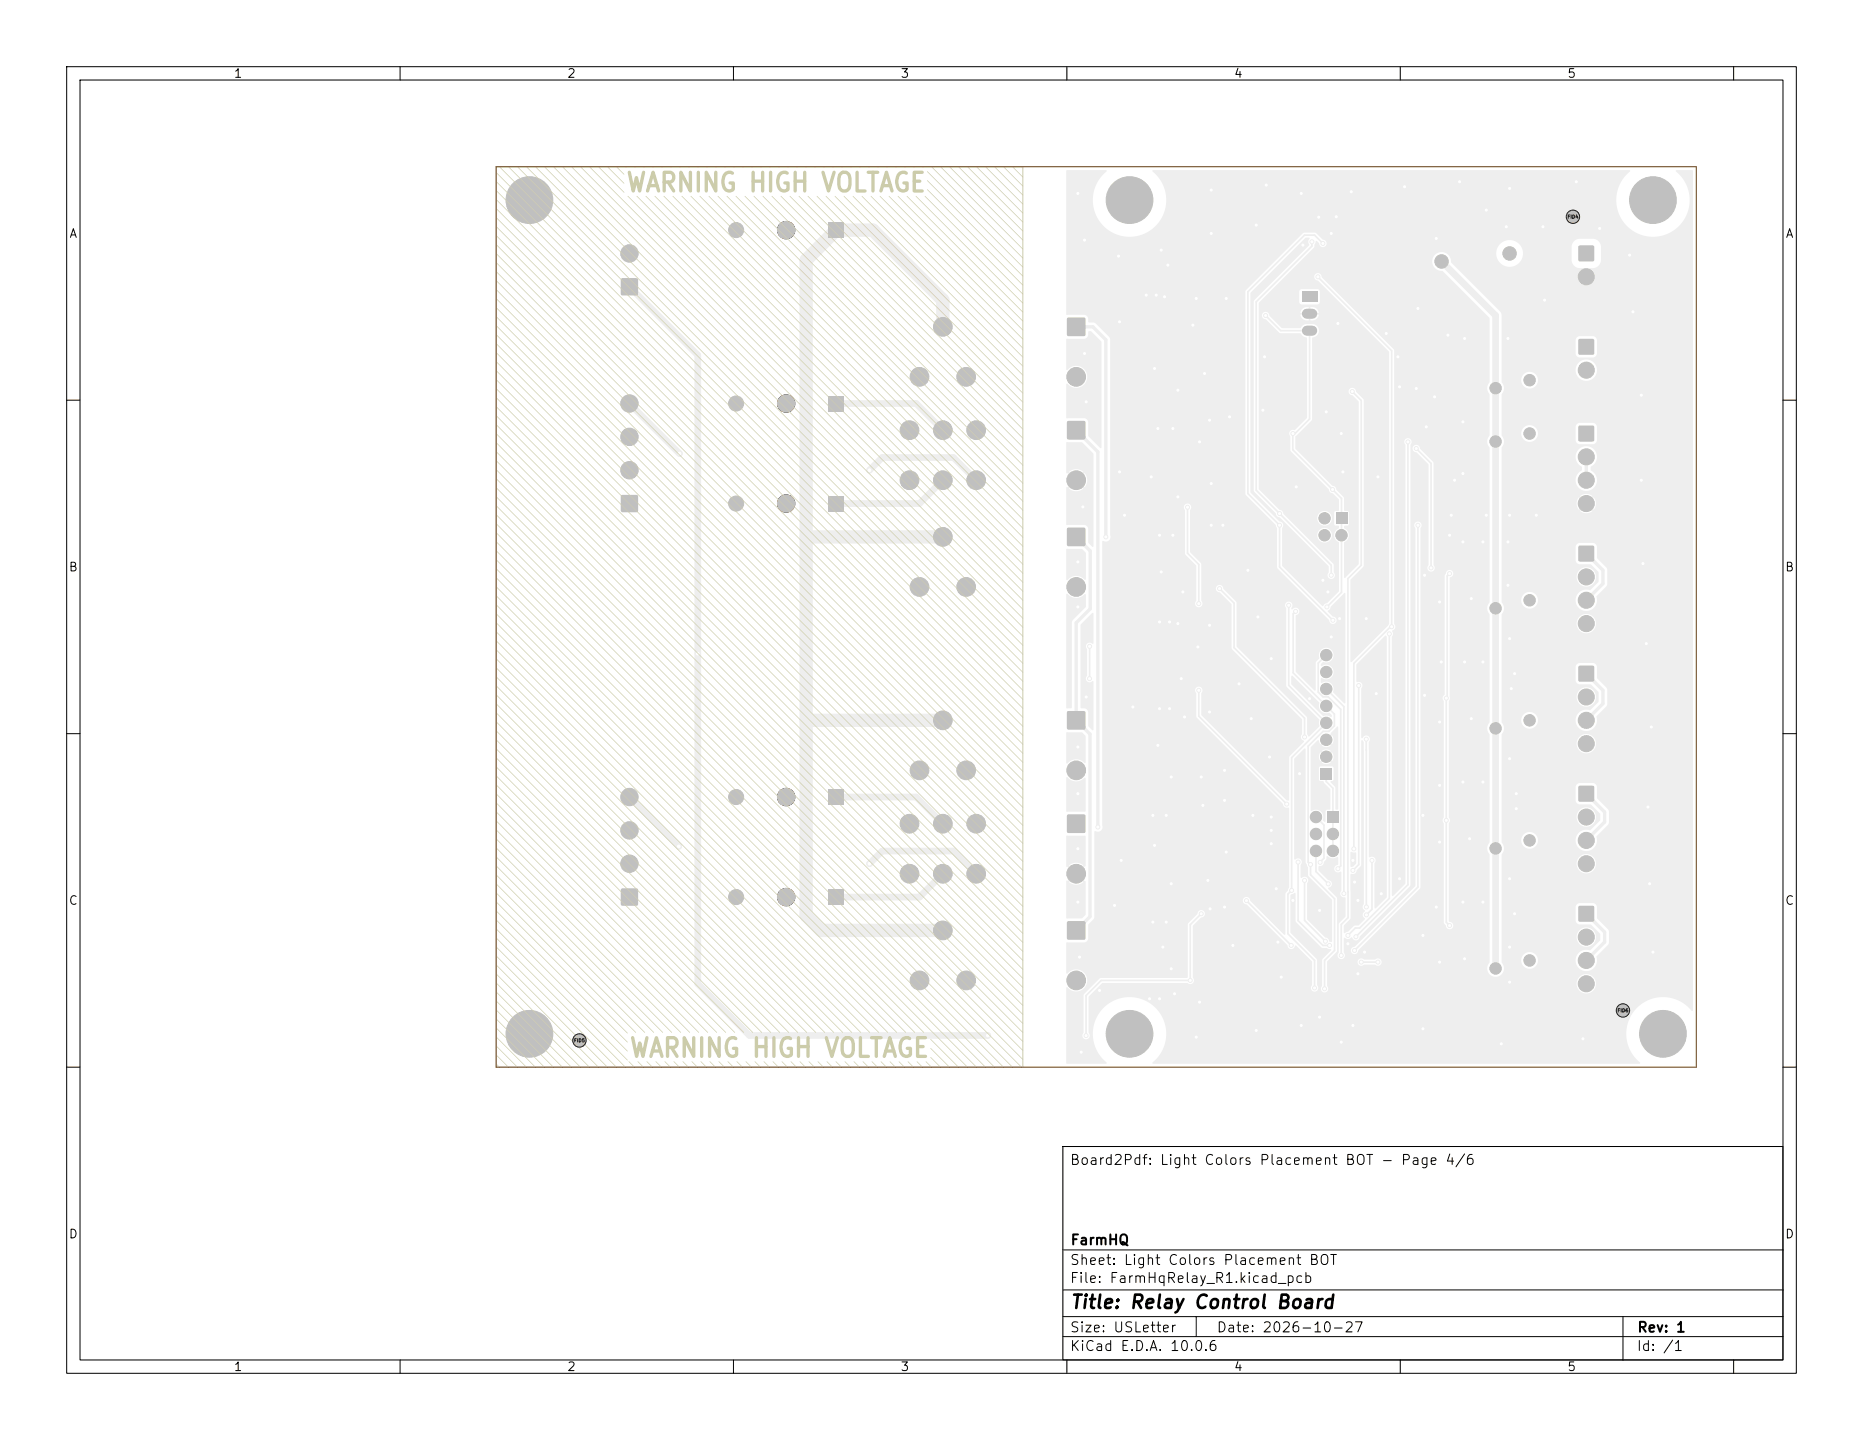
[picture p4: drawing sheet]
<svg xmlns="http://www.w3.org/2000/svg" width="279mm" height="216mm" viewBox="0 0 279 216" stroke-linecap="round" stroke-linejoin="round" font-family="sans-serif">
<defs><g id="words">
<g font-size="2.8" fill="#cca">
<text x="93.8" y="29.5">WARNING HIGH VOLTAGE</text>
<text x="94.3" y="159.2">WARNING HIGH VOLTAGE</text>
</g>
<text font-size="2" x="160.4" y="196.7">Title: Relay Control Board</text>
<g font-size="1.5">
<text x="160.3" y="175">Board2Pdf: Light Colors Placement BOT - Page 4/6</text>
<text x="160.3" y="190">Sheet: Light Colors Placement BOT</text>
<text x="160.4" y="187">FarmHQ</text>
<text x="160.3" y="192.7">File: FarmHqRelay_R1.kicad_pcb</text>
<text x="160.3" y="202.9">KiCad E.D.A. 10.0.6</text>
<text x="160.3" y="200.1">Size: USLetter</text>
<text x="182.3" y="200.1">Date: 2026-10-27</text>
<text x="245.3" y="202.9">Id: /1</text>
<text x="245.4" y="200.1">Rev: 1</text>
</g>
<g font-size="1.3">
<text x="35" y="12">1</text>
<text x="85" y="12">2</text>
<text x="135" y="12">3</text>
<text x="185" y="12">4</text>
<text x="235" y="12">5</text>
<text x="10.3" y="36">A</text>
<text x="267.7" y="36">A</text>
<text x="10.2" y="86">B</text>
<text x="267.6" y="86">B</text>
<text x="10.2" y="136">C</text>
<text x="267.6" y="136">C</text>
<text x="10.2" y="186">D</text>
<text x="267.6" y="186">D</text>
<text x="35" y="205.9">1</text>
<text x="85" y="205.9">2</text>
<text x="135" y="205.9">3</text>
<text x="185" y="205.9">4</text>
<text x="235" y="205.9">5</text>
</g>
<g font-size=".5" fill="#222">
<text x="235" y="32.9">FID4</text>
<text x="242.5" y="151.9">FID6</text>
<text x="86" y="156.4">FID5</text>
</g>
</g></defs>
<g fill="#eee" stroke="#eee" stroke-width=".15">
<circle cx="141.4" cy="64.5" r="1.4"/>
<circle cx="146.4" cy="64.5" r="1.4"/>
<circle cx="136.4" cy="64.5" r="1.4"/>
<circle cx="141.4" cy="72" r="1.4"/>
<circle cx="146.4" cy="72" r="1.4"/>
<circle cx="136.4" cy="72" r="1.4"/>
</g>
<path d="M160.1 63.2h2.6v2.6h-2.6z" fill="#eee"/>
<circle cx="161.4" cy="72" r="1.4" fill="#eee" stroke="#eee" stroke-width=".15"/>
<path d="M195.2 43.7h2.4v1.6h-2.4z" fill="#eee"/>
<path d="M196 47h.8M196 49.6h.8" fill="none" stroke="#eee" stroke-width="1.5"/>
<path d="M236.8 135.9h2.2v2.2h-2.2z" fill="#eee"/>
<g fill="#eee" stroke="#eee" stroke-width=".15">
<circle cx="237.9" cy="140.5" r="1.2"/>
<circle cx="237.9" cy="144" r="1.2"/>
<circle cx="237.9" cy="147.5" r="1.2"/>
</g>
<path d="M124.3 33.4h2.2v2.2h-2.2z" fill="#eee"/>
<circle cx="110.4" cy="34.5" r="1.12" fill="#eee" stroke="#eee" stroke-width=".15"/>
<path d="M198 115.1h1.8v1.8h-1.8z" fill="#eee"/>
<g fill="#eee" stroke="#eee" stroke-width=".15">
<circle cx="198.9" cy="113.5" r=".85"/>
<circle cx="198.9" cy="110.9" r=".85"/>
<circle cx="198.9" cy="108.4" r=".85"/>
<circle cx="198.9" cy="105.8" r=".85"/>
<circle cx="198.9" cy="103.3" r=".85"/>
<circle cx="198.9" cy="100.8" r=".85"/>
<circle cx="198.9" cy="98.2" r=".85"/>
<circle cx="79.4" cy="30" r="3.5"/>
<circle cx="226.4" cy="38" r="1"/>
<circle cx="216.2" cy="39.2" r="1"/>
<circle cx="229.4" cy="144" r=".86"/>
<circle cx="224.3" cy="145.2" r=".85"/>
</g>
<path d="M236.8 81.9h2.2v2.2h-2.2z" fill="#eee"/>
<g fill="#eee" stroke="#eee" stroke-width=".15">
<circle cx="237.9" cy="86.5" r="1.2"/>
<circle cx="237.9" cy="90" r="1.2"/>
<circle cx="237.9" cy="93.5" r="1.2"/>
</g>
<path d="M236.8 117.9h2.2v2.2h-2.2z" fill="#eee"/>
<g fill="#eee" stroke="#eee" stroke-width=".15">
<circle cx="237.9" cy="122.5" r="1.2"/>
<circle cx="237.9" cy="126" r="1.2"/>
<circle cx="237.9" cy="129.5" r="1.2"/>
<circle cx="229.4" cy="90" r=".85"/>
<circle cx="224.3" cy="91.2" r=".85"/>
</g>
<path d="M93.2 133.3h2.4v2.4h-2.4z" fill="#eee"/>
<g fill="#eee" stroke="#eee" stroke-width=".15">
<circle cx="94.4" cy="129.5" r="1.3"/>
<circle cx="94.4" cy="124.5" r="1.3"/>
<circle cx="94.4" cy="119.5" r="1.3"/>
<circle cx="247.9" cy="30" r="3.5"/>
<circle cx="141.4" cy="49" r="1.4"/>
<circle cx="144.9" cy="56.5" r="1.4"/>
<circle cx="137.9" cy="56.5" r="1.4"/>
</g>
<path d="M160.1 47.7h2.6v2.6h-2.6z" fill="#eee"/>
<g fill="#eee" stroke="#eee" stroke-width=".15">
<circle cx="161.4" cy="56.5" r="1.4"/>
<circle cx="229.4" cy="126" r=".85"/>
<circle cx="224.3" cy="127.2" r=".85"/>
<circle cx="141.4" cy="108" r="1.4"/>
<circle cx="144.9" cy="115.5" r="1.4"/>
<circle cx="137.9" cy="115.5" r="1.4"/>
</g>
<path d="M160.1 106.7h2.6v2.6h-2.6z" fill="#eee"/>
<g fill="#eee" stroke="#eee" stroke-width=".15">
<circle cx="161.4" cy="115.5" r="1.4"/>
<circle cx="169.4" cy="155" r="3.5"/>
<circle cx="229.4" cy="65" r=".86"/>
<circle cx="224.3" cy="66.2" r=".85"/>
</g>
<path d="M124.3 118.4h2.2v2.2h-2.2z" fill="#eee"/>
<circle cx="110.4" cy="119.5" r="1.13" fill="#eee" stroke="#eee" stroke-width=".15"/>
<path d="M93.2 41.8h2.4v2.4h-2.4z" fill="#eee"/>
<g fill="#eee" stroke="#eee" stroke-width=".15">
<circle cx="94.4" cy="38" r="1.3"/>
<circle cx="141.4" cy="80.5" r="1.4"/>
<circle cx="144.9" cy="88" r="1.4"/>
<circle cx="137.9" cy="88" r="1.4"/>
</g>
<path d="M160.1 79.2h2.6v2.6h-2.6z" fill="#eee"/>
<circle cx="161.4" cy="88" r="1.4" fill="#eee" stroke="#eee" stroke-width=".15"/>
<path d="M124.3 133.4h2.2v2.2h-2.2z" fill="#eee"/>
<circle cx="110.4" cy="134.5" r="1.13" fill="#eee" stroke="#eee" stroke-width=".15"/>
<path d="M199 121.6h1.7v1.8h-1.7z" fill="#eee"/>
<g fill="#eee" stroke="#eee" stroke-width=".15">
<circle cx="197.4" cy="122.5" r=".85"/>
<circle cx="199.9" cy="125" r=".85"/>
<circle cx="197.4" cy="125" r=".85"/>
<circle cx="199.9" cy="127.6" r=".85"/>
<circle cx="197.4" cy="127.6" r=".85"/>
<circle cx="141.4" cy="139.5" r="1.4"/>
<circle cx="144.9" cy="147" r="1.4"/>
<circle cx="137.9" cy="147" r="1.4"/>
</g>
<path d="M160.1 138.2h2.6v2.6h-2.6z" fill="#eee"/>
<circle cx="161.4" cy="147" r="1.4" fill="#eee" stroke="#eee" stroke-width=".15"/>
<path d="M236.8 36.9h2.2v2.2h-2.2z" fill="#eee"/>
<circle cx="237.9" cy="41.5" r="1.2" fill="#eee" stroke="#eee" stroke-width=".15"/>
<path d="M124.3 59.4h2.2v2.2h-2.2z" fill="#eee"/>
<circle cx="110.4" cy="60.5" r="1.12" fill="#eee" stroke="#eee" stroke-width=".15"/>
<path d="M236.8 63.9h2.2v2.2h-2.2z" fill="#eee"/>
<g fill="#eee" stroke="#eee" stroke-width=".15">
<circle cx="237.9" cy="68.5" r="1.2"/>
<circle cx="237.9" cy="72" r="1.2"/>
<circle cx="237.9" cy="75.5" r="1.2"/>
</g>
<path d="M236.8 99.9h2.2v2.2h-2.2z" fill="#eee"/>
<g fill="#eee" stroke="#eee" stroke-width=".15">
<circle cx="237.9" cy="104.5" r="1.2"/>
<circle cx="237.9" cy="108" r="1.2"/>
<circle cx="237.9" cy="111.5" r="1.2"/>
<circle cx="249.4" cy="155" r="3.5"/>
<circle cx="141.4" cy="123.5" r="1.4"/>
<circle cx="146.4" cy="123.5" r="1.4"/>
<circle cx="136.4" cy="123.5" r="1.4"/>
<circle cx="141.4" cy="131" r="1.4"/>
<circle cx="146.4" cy="131" r="1.4"/>
<circle cx="136.4" cy="131" r="1.4"/>
</g>
<path d="M160.1 122.2h2.6v2.6h-2.6z" fill="#eee"/>
<circle cx="161.4" cy="131" r="1.4" fill="#eee" stroke="#eee" stroke-width=".15"/>
<path d="M200.3 76.9h1.7v1.7h-1.7z" fill="#eee"/>
<g fill="#eee" stroke="#eee" stroke-width=".15">
<circle cx="198.6" cy="77.7" r=".85"/>
<circle cx="201.2" cy="80.2" r=".85"/>
<circle cx="198.6" cy="80.2" r=".85"/>
<circle cx="229.4" cy="57" r=".86"/>
<circle cx="224.3" cy="58.2" r=".85"/>
<circle cx="79.4" cy="155" r="3.5"/>
<circle cx="169.4" cy="30" r="3.5"/>
</g>
<path d="M93.2 74.3h2.4v2.4h-2.4z" fill="#eee"/>
<g fill="#eee" stroke="#eee" stroke-width=".15">
<circle cx="94.4" cy="70.5" r="1.3"/>
<circle cx="94.4" cy="65.5" r="1.3"/>
<circle cx="94.4" cy="60.5" r="1.3"/>
<circle cx="229.4" cy="108" r=".85"/>
<circle cx="224.3" cy="109.2" r=".85"/>
</g>
<path d="M236.8 50.9h2.2v2.2h-2.2z" fill="#eee"/>
<circle cx="237.9" cy="55.5" r="1.2" fill="#eee" stroke="#eee" stroke-width=".15"/>
<path d="M124.3 74.4h2.2v2.2h-2.2z" fill="#eee"/>
<g fill="#eee" stroke="#eee" stroke-width=".15">
<circle cx="110.4" cy="75.5" r="1.12"/>
<circle cx="243.4" cy="151.5" r=".5"/>
<circle cx="235.9" cy="32.5" r=".5"/>
<circle cx="86.9" cy="156" r=".5"/>
<circle cx="197.7" cy="41.5" r=".3"/>
<circle cx="203" cy="127.3" r=".3"/>
<circle cx="208.7" cy="94" r=".3"/>
<circle cx="199.8" cy="73.4" r=".3"/>
<circle cx="163.4" cy="96.9" r=".3"/>
<circle cx="178.5" cy="147" r=".3"/>
<circle cx="162.9" cy="155.3" r=".3"/>
<circle cx="217.4" cy="138.8" r=".3"/>
<circle cx="180.2" cy="137" r=".3"/>
<circle cx="217.4" cy="86" r=".3"/>
<circle cx="178.1" cy="76.1" r=".3"/>
<circle cx="216.9" cy="104.7" r=".3"/>
<circle cx="216.9" cy="123" r=".3"/>
<circle cx="193.9" cy="65" r=".3"/>
<circle cx="163.4" cy="101.7" r=".3"/>
<circle cx="179.8" cy="90.5" r=".3"/>
<circle cx="199" cy="91" r=".3"/>
<circle cx="189.8" cy="47.3" r=".3"/>
<circle cx="247.4" cy="132.5" r=".3"/>
<circle cx="216.1" cy="99.2" r=".3"/>
<circle cx="227.1" cy="101" r=".3"/>
<circle cx="174.9" cy="138.2" r=".3"/>
<circle cx="246.4" cy="84.5" r=".3"/>
<circle cx="199.7" cy="95.5" r=".3"/>
<circle cx="179.4" cy="155.5" r=".3"/>
<circle cx="176.6" cy="93.5" r=".3"/>
<circle cx="174.6" cy="44.5" r=".3"/>
<circle cx="206.7" cy="71.5" r=".3"/>
<circle cx="175.6" cy="132.5" r=".3"/>
<circle cx="161.9" cy="143.5" r=".3"/>
<circle cx="222.4" cy="99.2" r=".3"/>
<circle cx="179.9" cy="150.3" r=".3"/>
<circle cx="190.6" cy="122.5" r=".3"/>
<circle cx="202.9" cy="129" r=".3"/>
<circle cx="230.4" cy="77.3" r=".3"/>
<circle cx="219.4" cy="63.3" r=".3"/>
<circle cx="198.4" cy="87" r=".3"/>
<circle cx="177.6" cy="107.5" r=".3"/>
<circle cx="203.1" cy="132.2" r=".3"/>
<circle cx="188.4" cy="33.7" r=".3"/>
<circle cx="179.9" cy="66.3" r=".3"/>
<circle cx="176.2" cy="149" r=".3"/>
<circle cx="247.9" cy="142.8" r=".3"/>
<circle cx="226.4" cy="113.8" r=".3"/>
<circle cx="184.4" cy="62.5" r=".3"/>
<circle cx="161.6" cy="84.3" r=".3"/>
<circle cx="222.4" cy="117.2" r=".3"/>
<circle cx="161.6" cy="112" r=".3"/>
<circle cx="213.9" cy="64" r=".3"/>
<circle cx="231.4" cy="34" r=".3"/>
<circle cx="162.9" cy="104.5" r=".3"/>
<circle cx="219.4" cy="81.3" r=".3"/>
<circle cx="247.1" cy="121" r=".3"/>
<circle cx="201.2" cy="156.3" r=".3"/>
<circle cx="237.4" cy="155.8" r=".3"/>
<circle cx="209.9" cy="131.8" r=".3"/>
<circle cx="219.7" cy="99.2" r=".3"/>
<circle cx="244.4" cy="38.2" r=".3"/>
<circle cx="219.4" cy="117.2" r=".3"/>
<circle cx="246.1" cy="59.3" r=".3"/>
<circle cx="188.4" cy="154.5" r=".3"/>
<circle cx="181.4" cy="93.8" r=".3"/>
<circle cx="174.2" cy="85.8" r=".3"/>
<circle cx="179.4" cy="44.7" r=".3"/>
<circle cx="162.6" cy="36" r=".3"/>
<circle cx="181.6" cy="72.5" r=".3"/>
<circle cx="177.4" cy="88.8" r=".3"/>
<circle cx="231.7" cy="45" r=".3"/>
<circle cx="175.4" cy="106.2" r=".3"/>
<circle cx="183.6" cy="115.5" r=".3"/>
<circle cx="175.6" cy="145.2" r=".3"/>
<circle cx="197.8" cy="32.6" r=".3"/>
<circle cx="173.6" cy="111.8" r=".3"/>
<circle cx="204.9" cy="92.8" r=".3"/>
<circle cx="190.6" cy="98.8" r=".3"/>
<circle cx="197.9" cy="136.5" r=".3"/>
<circle cx="183.6" cy="136" r=".3"/>
<circle cx="198.9" cy="61.7" r=".3"/>
<circle cx="168.6" cy="77.3" r=".3"/>
<circle cx="226.4" cy="77.3" r=".3"/>
<circle cx="167.8" cy="38.4" r=".3"/>
<circle cx="222.4" cy="135.2" r=".3"/>
<circle cx="217.1" cy="50.3" r=".3"/>
<circle cx="175.6" cy="116.5" r=".3"/>
<circle cx="161.6" cy="91" r=".3"/>
<circle cx="167.9" cy="48.3" r=".3"/>
<circle cx="220.4" cy="125.8" r=".3"/>
<circle cx="181.4" cy="106.7" r=".3"/>
<circle cx="195.1" cy="153.8" r=".3"/>
<circle cx="178.9" cy="48.7" r=".3"/>
<circle cx="222.9" cy="31.5" r=".3"/>
<circle cx="184.9" cy="141.8" r=".3"/>
<circle cx="191.4" cy="133.2" r=".3"/>
<circle cx="213.4" cy="154.3" r=".3"/>
<circle cx="244.9" cy="46.7" r=".3"/>
<circle cx="176.6" cy="74.5" r=".3"/>
<circle cx="219.7" cy="143.8" r=".3"/>
<circle cx="215.4" cy="35.7" r=".3"/>
<circle cx="227.4" cy="121.2" r=".3"/>
<circle cx="181.2" cy="132" r=".3"/>
<circle cx="217.7" cy="77.3" r=".3"/>
<circle cx="162.4" cy="76" r=".3"/>
<circle cx="161.6" cy="135.2" r=".3"/>
<circle cx="207.9" cy="50" r=".3"/>
<circle cx="213.4" cy="140.2" r=".3"/>
<circle cx="199.2" cy="88.8" r=".3"/>
<circle cx="215.1" cy="59.5" r=".3"/>
<circle cx="213.7" cy="104.2" r=".3"/>
<circle cx="203.7" cy="146" r=".3"/>
<circle cx="181.5" cy="136.3" r=".3"/>
<circle cx="168.2" cy="129" r=".3"/>
<circle cx="202.9" cy="153.8" r=".3"/>
<circle cx="175.9" cy="64.3" r=".3"/>
<circle cx="181.6" cy="35" r=".3"/>
<circle cx="215.4" cy="136" r=".3"/>
<circle cx="203.7" cy="135" r=".3"/>
<circle cx="227.1" cy="137" r=".3"/>
<circle cx="173.2" cy="126.8" r=".3"/>
<circle cx="174.2" cy="37.5" r=".3"/>
<circle cx="164.9" cy="148.5" r=".3"/>
<circle cx="162.6" cy="53" r=".3"/>
<circle cx="183.9" cy="127.8" r=".3"/>
<circle cx="189.6" cy="53.5" r=".3"/>
<circle cx="219.4" cy="135.2" r=".3"/>
<circle cx="202.7" cy="28.8" r=".3"/>
<circle cx="219.4" cy="71" r=".3"/>
<circle cx="212.4" cy="58.3" r=".3"/>
<circle cx="226.7" cy="103.2" r=".3"/>
<circle cx="187.2" cy="85.5" r=".3"/>
<circle cx="188.6" cy="92.5" r=".3"/>
<circle cx="173.9" cy="149.8" r=".3"/>
<circle cx="181.6" cy="28.5" r=".3"/>
<circle cx="247.7" cy="109" r=".3"/>
<circle cx="189.4" cy="61.5" r=".3"/>
<circle cx="215.9" cy="117.8" r=".3"/>
<circle cx="215.9" cy="126.2" r=".3"/>
<circle cx="173.2" cy="55.3" r=".3"/>
<circle cx="202.1" cy="141.5" r=".3"/>
<circle cx="206.4" cy="104" r=".3"/>
<circle cx="175.4" cy="93.3" r=".3"/>
<circle cx="218.9" cy="27.3" r=".3"/>
<circle cx="189.9" cy="27.8" r=".3"/>
<circle cx="173.9" cy="80.3" r=".3"/>
<circle cx="204.7" cy="142.8" r=".3"/>
<circle cx="220.7" cy="89.8" r=".3"/>
<circle cx="167.2" cy="135.8" r=".3"/>
<circle cx="246.9" cy="96.5" r=".3"/>
<circle cx="173.9" cy="93.3" r=".3"/>
<circle cx="167.9" cy="70.7" r=".3"/>
<circle cx="180.4" cy="120.8" r=".3"/>
<circle cx="183.9" cy="44.7" r=".3"/>
<circle cx="220.7" cy="107.7" r=".3"/>
<circle cx="187.9" cy="122.2" r=".3"/>
<circle cx="201.2" cy="65" r=".3"/>
<circle cx="181.4" cy="63" r=".3"/>
<circle cx="201.4" cy="70.8" r=".3"/>
<circle cx="173.4" cy="44.2" r=".3"/>
<circle cx="162.9" cy="60.3" r=".3"/>
<circle cx="174.4" cy="142" r=".3"/>
<circle cx="190.4" cy="113.5" r=".3"/>
<circle cx="192.1" cy="146.5" r=".3"/>
<circle cx="195.4" cy="36.7" r=".3"/>
<circle cx="219.7" cy="50.7" r=".3"/>
<circle cx="191.6" cy="141.2" r=".3"/>
<circle cx="173.6" cy="64.3" r=".3"/>
<circle cx="172.4" cy="149.8" r=".3"/>
<circle cx="200.4" cy="32.5" r=".3"/>
<circle cx="222.9" cy="77.3" r=".3"/>
<circle cx="226.4" cy="28.3" r=".3"/>
<circle cx="200.9" cy="92.8" r=".3"/>
<circle cx="172.9" cy="122.2" r=".3"/>
<circle cx="226.4" cy="95.8" r=".3"/>
<circle cx="210.7" cy="28" r=".3"/>
<circle cx="190.6" cy="124.5" r=".3"/>
<circle cx="225.9" cy="34" r=".3"/>
<circle cx="187.6" cy="107.7" r=".3"/>
<circle cx="209.7" cy="53.5" r=".3"/>
<circle cx="196.4" cy="104.7" r=".3"/>
<circle cx="171.9" cy="44.2" r=".3"/>
<circle cx="172.9" cy="138.2" r=".3"/>
<circle cx="209.9" cy="58" r=".3"/>
<circle cx="169.9" cy="106" r=".3"/>
<circle cx="180.2" cy="116.5" r=".3"/>
<circle cx="226.4" cy="131.8" r=".3"/>
<circle cx="226.1" cy="50.7" r=".3"/>
<circle cx="215.9" cy="144.2" r=".3"/>
<circle cx="194.4" cy="73" r=".3"/>
<circle cx="212.7" cy="46.3" r=".3"/>
<circle cx="200.7" cy="48.5" r=".3"/>
<circle cx="226.4" cy="147.3" r=".3"/>
<circle cx="226.1" cy="81.3" r=".3"/>
<circle cx="175.9" cy="80.3" r=".3"/>
<circle cx="218.1" cy="72" r=".3"/>
<circle cx="199.7" cy="35" r=".3"/>
<circle cx="236.4" cy="27.3" r=".3"/>
<circle cx="161.6" cy="119" r=".3"/>
<circle cx="176.6" cy="58.5" r=".3"/>
<circle cx="173.9" cy="106.2" r=".3"/>
<circle cx="180.6" cy="56" r=".3"/>
<circle cx="177.2" cy="101.7" r=".3"/>
<circle cx="207.1" cy="134" r=".3"/>
<circle cx="225.1" cy="156.5" r=".3"/>
<circle cx="246.1" cy="72" r=".3"/>
<circle cx="227.4" cy="119" r=".3"/>
<circle cx="215.9" cy="90.3" r=".3"/>
<circle cx="195.1" cy="29" r=".3"/>
<circle cx="213.4" cy="122.2" r=".3"/>
<circle cx="190.6" cy="126.5" r=".3"/>
<circle cx="172.6" cy="71.5" r=".3"/>
<circle cx="194.9" cy="116" r=".3"/>
<circle cx="183.4" cy="78.7" r=".3"/>
<circle cx="215.9" cy="108.2" r=".3"/>
<circle cx="217.4" cy="80.3" r=".3"/>
<circle cx="174.9" cy="122.2" r=".3"/>
<circle cx="183.6" cy="120" r=".3"/>
<circle cx="175.2" cy="39.7" r=".3"/>
<circle cx="179.6" cy="97" r=".3"/>
<circle cx="239.9" cy="34.3" r=".3"/>
<circle cx="161.6" cy="29" r=".3"/>
<circle cx="222.4" cy="81.3" r=".3"/>
<circle cx="197.9" cy="152.5" r=".3"/>
<circle cx="213.7" cy="86.3" r=".3"/>
<circle cx="226.1" cy="87.8" r=".3"/>
<circle cx="181.6" cy="78.7" r=".3"/>
<circle cx="161.6" cy="127.2" r=".3"/>
<circle cx="193.9" cy="135" r=".3"/>
<circle cx="162.2" cy="157.8" r=".3"/>
<circle cx="226.4" cy="142" r=".3"/>
<circle cx="185.8" cy="102.5" r=".3"/>
<circle cx="101.9" cy="68" r=".4"/>
<circle cx="130.4" cy="70.5" r=".4"/>
<circle cx="164.6" cy="124" r=".3"/>
<circle cx="191.9" cy="78.7" r=".3"/>
<circle cx="198.4" cy="36.5" r=".3"/>
<circle cx="199.9" cy="93" r=".3"/>
<circle cx="199.7" cy="86.3" r=".3"/>
<circle cx="191.9" cy="77" r=".3"/>
<circle cx="196.7" cy="36.2" r=".3"/>
<circle cx="205.8" cy="129" r=".3"/>
<circle cx="193" cy="120.6" r=".3"/>
<circle cx="204.9" cy="137.2" r=".3"/>
<circle cx="179.8" cy="103.5" r=".3"/>
<circle cx="204.1" cy="144.2" r=".3"/>
<circle cx="206.7" cy="144.2" r=".3"/>
<circle cx="186.9" cy="135" r=".3"/>
<circle cx="193.6" cy="141.8" r=".3"/>
<circle cx="197.1" cy="148.1" r=".3"/>
<circle cx="193.7" cy="133.5" r=".3"/>
<circle cx="193.3" cy="90.8" r=".3"/>
<circle cx="194.3" cy="91.7" r=".3"/>
<circle cx="196.5" cy="129.6" r=".3"/>
<circle cx="198.7" cy="148.3" r=".3"/>
<circle cx="201.5" cy="134" r=".3"/>
<circle cx="202.9" cy="130.5" r=".3"/>
<circle cx="203.8" cy="102.8" r=".3"/>
<circle cx="200.7" cy="130.2" r=".3"/>
<circle cx="202.8" cy="58.7" r=".3"/>
<circle cx="201.1" cy="143.2" r=".3"/>
<circle cx="165.8" cy="80.5" r=".3"/>
<circle cx="203.3" cy="140.4" r=".3"/>
<circle cx="211.1" cy="66.3" r=".3"/>
<circle cx="104.7" cy="98" r=".4"/>
<circle cx="148.1" cy="155.3" r=".4"/>
<circle cx="198" cy="129.3" r=".3"/>
<circle cx="199.2" cy="132.5" r=".3"/>
<circle cx="204.9" cy="110.8" r=".3"/>
<circle cx="204.9" cy="136" r=".3"/>
<circle cx="182.9" cy="88.3" r=".3"/>
<circle cx="195.6" cy="110.5" r=".3"/>
<circle cx="208.4" cy="95" r=".3"/>
<circle cx="202.1" cy="140.2" r=".3"/>
<circle cx="199.4" cy="141.8" r=".3"/>
<circle cx="194.7" cy="129.2" r=".3"/>
<circle cx="198.8" cy="141.1" r=".3"/>
<circle cx="195.6" cy="132" r=".3"/>
<circle cx="203.1" cy="142.5" r=".3"/>
<circle cx="212.7" cy="78.7" r=".3"/>
<circle cx="130.4" cy="129.5" r=".4"/>
<circle cx="101.8" cy="126.9" r=".4"/>
<circle cx="212.4" cy="67.3" r=".3"/>
<circle cx="214.6" cy="85.2" r=".3"/>
</g>
<g fill="none" stroke="#eee" stroke-width=".25">
<path d="M196.8 36.3v.6l-8.4 8.4v28.2l11.2 11.2v1.5M198.4 36.5l-1.3-1.2h-1.4l-8.6 8.4v30.3l4.8 4.8v6.2l8 8M189.8 47.3l2.3 2.3h4.3v13.2l-2.2 2.2h-.3v2.4l7.3 7.3v14.1l-2.2 2.2M197.6 41.5l11.1 11.1v41.4h-.2l-5.5 5.5v27.8M202.8 58.7l1.3 1.3v24.7l-1.9 2.1v50.8l-1.1 1v4.7M178.1 76.1v6.8l1.7 1.7v5.9M211.1 66.2v66.4l-7.8 7.8M212.4 67.3l2.2 2.2v15.7M212.6 78.8v54.2l-9.5 9.5M163.4 96.9v4.9M182.9 88.3l2.2 2.1v6.7l10.6 10.6v2.8M193.3 90.8v12l5.6 5.6"/>
<path d="M194.3 91.7l-.4 .3v8.9l6.2 6.2v1.7l-.8 .9h-.9l-2.2 2.2v17.4l.3 .3v1.5l3.6 3.7v7.7l-1.4 1.5v4.3M198.9 98.2l-1.2 1.2v4.4l.7 .7h.8l1.9 1.9v23.4l-.5 .5M208.4 95v39.7l-4.5 4.4h-.6l-1.1 1.2M217.4 86l-.4 .4v18.1l-.1 .2v33.6l.5 .5M179.8 103.5v3.9l13.2 13.2M198.9 116v1.2l1 1v9.4M198.9 108.4l-5.2 5.2v19.9l-.6 .6v5.9l4 4v4.1M198.9 103.3l2.6 2.6v28.1M203.8 102.8v26.8l-.9 .9M204.9 112.4h.1M204.9 110.8v25.2M180.1 137l-1.6 1.6v8.4h-13.4l-2.2 2.3v6"/>
<path d="M186.9 135l6.7 6.7M194.7 129.3v8.7l3.7 3.7h1M195.7 132v6l3.1 3.1M197.4 122.5l1.2 1.2v5l-.6 .6M197.4 127.6v3.1l1.8 1.8M202.2 133.7h.1M205.8 129v7.3l-.9 .9M204.1 144.2h2.5"/>
</g>
<path d="M216.2 39.2l8.1 8.1v97.9M94.4 43l10.3 10.3v94.2l7.7 7.8h35.8M94.4 60.5l7.5 7.5M125.4 60.5h12l4 4M130.4 70.5l1.9-1.9h10.7l3.4 3.4M141.4 72l-3.5 3.5h-12.5M94.4 119.5l7.4 7.4M125.4 119.5h12l4 4M130.4 129.5l1.9-1.9h10.7l3.4 3.4M141.4 131l-3.5 3.5h-12.5" fill="none" stroke="#eee" stroke-width="1"/>
<path d="M161.4 49h2.5l1.9 1.9v29.6M161.4 64.5l3.3 3.2v56.3M237.9 68.5v3.5M161.4 80.5l2.1 2.1v8.7l-2.1 2.1v14.6l2.1 2.1v27.3l-2.1 2.1M237.9 83l2.5 2.5v2l-2.5 2.5M237.9 119l2.7 2.8v1.4l-2.7 2.8M237.9 101l2.5 2.5v2l-2.5 2.5M237.9 137l2.7 2.8v1.5l-2.7 2.7" fill="none" stroke="#eee" stroke-width=".5"/>
<path d="M141.4 49v-4l-10.5-10.5h-5.5l-4.5 4.5v98.3l2.3 2.2h18.2M120.9 80.5h20.5M120.9 108h20.5" fill="none" stroke="#eee" stroke-width="2"/>
<g fill="#eee">
<path d="M194.1 113.7l1.5-1.5 .2 .1v17l.4 .8v1.3l3.6 3.5v6.2l-.2 .1a.38 .38 0 0 1-.4-.4l-.5-.3-2.7-2.6v-5.4a.58 .58 0 0 0 0-.9 .58 .58 0 0 0-.8 0l-.1-.1v-1.8a.58 .58 0 0 0 0-.8 .58 .58 0 0 0-.9 0l-.1-.1z"/>
<path d="M204.2 111h.1l.2 .3v24.3a.64 .64 0 0 0 .2 1 .65 .65 0 0 0 0 1.1l-.9 1-.7 .1-.9 .9-.5 .2h-.2v-1.1l1-1.2v-6.5l.1-.1a.62 .62 0 0 0 .9-.6l.6-.7z"/>
<path d="M203.5 99.6l4.2-4.3 .2 .1 .1 .1v39l-1.7 1.7-.2-.1v-6.6a.6 .6 0 0 0 .1-.9 .6 .6 0 0 0-.8-.1l-.1-17.2a.57 .57 0 0 0-.1-.9 .57 .57 0 0 0-.8 .2l-.2 .1-.1-.1v-7.4a.6 .6 0 0 0 .1-.7 .6 .6 0 0 0-.7-.2z"/>
<path d="M202.6 127.7l.7 .1 .1 .1v1.5l-.5 .5-.2 .1-.2-.1z"/>
<path d="M196.6 112l1.1-1h.1l.2 .6 .5-.4 .1 .2-.4 .4a1.09 1.09 0 0 0 1.4 0l-.4-.4 .1-.2 .5 .4a1.09 1.09 0 0 0 0-1.4l-.5 .5-.1-.2 .4-.4v-.2l.9-1h.1l.1 4.5h-.7l-.2-.6-.5 .4-.1-.2 .4-.4a1.09 1.09 0 0 0-1.4 0l.4 .4-.1 .2-.5-.4a1.09 1.09 0 0 0 0 1.3l.5-.4 .1 .2-.4 .4a1.09 1.09 0 0 0 1.4 0l-.4-.4 .1-.2 .5 .4 .2-.4v-.3h.7v7.9l-.1 .1h-.3v-.1l-.1-3.3-.7-.8 .5-.3v-1.8l-.2-.2h-1.8l-.2 .2v1.8l.2 .2h.5l.1 .3 .9 1v2.9l-.5 .1-.2 .2v1.5l-.2 .1-.2-.2a1.2 1.2 0 0 0-.3-1.4 1.2 1.2 0 0 0-1.5 0z"/>
<path d="M193.7 101.3h.2l3.9 4a1.23 1.23 0 0 0 .3 1.3 1.23 1.23 0 0 0 1.3 .3l.3 .4v.2l-.2-.1a1.2 1.2 0 0 0-1.1 0l-4.7-4.8z"/>
<path d="M160 25.5h5.9l.1 .2a5.5 5.5 0 0 0-.6 8 5.5 5.5 0 0 0 8.1 0 5.5 5.5 0 0 0-.7-8.1l.1-.1h71.5l.1 .2a5.5 5.5 0 0 0-1.5 6.7h-6v-.1a1.11 1.11 0 0 0-1.8-.6 1.11 1.11 0 0 0 .3 1.9 1.11 1.11 0 0 0 1.5-1.2h6l.1 .3a5.5 5.5 0 0 0 8.4 1.5 5.5 5.5 0 0 0-.2-8.6l.1-.1h2.4l.1 .1v11.4h-13.8v-.1a1.25 1.25 0 0 0-1.2-1.1h-2.1a1.26 1.26 0 0 0-1.1 1.2v.9h-7.3a2.01 2.01 0 0 0-3-1.6 2.01 2.01 0 0 0 0 3.4 2.01 2.01 0 0 0 3-1.6v-.2h7.3v1.2a1.25 1.25 0 0 0 1.2 1.1h2.1a1.25 1.25 0 0 0 1.1-1.2v-2h13.8v14h-14.4a.65 .65 0 0 0-.6-.6h-2.1l-.4 .2-.1 .4v2l.1 .4 .4 .2h2.1a.65 .65 0 0 0 .6-.6v-2h14.4v4.4h-14.4a1.6 1.6 0 0 0-2.5-1.3 1.6 1.6 0 0 0 .1 2.8h-6.4l-.1-.2a1.26 1.26 0 0 0-2-.7 1.26 1.26 0 0 0 .2 2.1h-3.2l-.4-.8v-10.1l-.1-.3-7.5-7.6a1.43 1.43 0 0 0-1.4-1.5 1.43 1.43 0 0 0-1.4 1.5 1.43 1.43 0 0 0 1.6 1.3l7 7.1v9.6a1.38 1.38 0 0 0 0 1.8v6.2l-.3 .4-.1 .5h-11.3a.57 .57 0 0 0-.8-.4 .57 .57 0 0 0-.1 .9v65.7l-1.9 2-.2-.2 .1-38.8a.65 .65 0 0 0 0-.8 .66 .66 0 0 0 .3-1.1v-41l-10.9-10.9a.57 .57 0 0 0-.5-.7 .57 .57 0 0 0-.6 .6 .57 .57 0 0 0 .6 .6l1.6 1.6h-1.3l-.2-.3-.2-.1-2.5 .1-.3 .3 .1 1.8 .3 .2 2.5-.1 .3-.3v-1.6h1.3l3.2 3.2h-4.7a1.05 1.05 0 0 0-1.3-.9v.6h-.2v-.6h-.4l-.4 .2-.4 .4-.1 .3h.9v.3h-.9a1.05 1.05 0 0 0 1.3 .8v-.5h.2v.5h.4l.4-.1 .4-.4 .1-.3h-.9v-.3h5.6l5.8 5.9v40.7l-5.6 5.8-.2-.1v-12.3l2-2.1v-24.8l-1.1-1.3a.57 .57 0 0 0-.6-.6 .57 .57 0 0 0-.6 .6 .57 .57 0 0 0 .7 .6l.9 1v24.2l-2.1 2.2-.1-.2v-5.1a1.23 1.23 0 0 0 .7-1.2 1.23 1.23 0 0 0-.7-1.1v-.3h.5l.2-.1v-1.9l-.2-.2h-.5l-.1-2-1.1-1.2a.65 .65 0 0 0-.6-.6l-5.5-5.6v-1.8l2.5-2.5v-12.3a1.1 1.1 0 0 0 1-.7 1.01 1.01 0 0 0-.9-1.3h-1.2l-.3 .2-.4 .4h-2.7l-1.9-1.8a.57 .57 0 0 0-.6-.7 .57 .57 0 0 0-.6 .6 .57 .57 0 0 0 .7 .6l2 2 3.2 .1a1.06 1.06 0 0 0 .9 .6v12l-1.8 1.9a.62 .62 0 0 0-.7 .2 .62 .62 0 0 0 0 .7l.1 2.3 5.7 5.6a.67 .67 0 0 0 .6 .7l.9 .9v1.6v.1l-.6 .1-.1 .9h-.4a1.11 1.11 0 0 0-1.7-.8 1.11 1.11 0 0 0 .1 1.9 1.11 1.11 0 0 0 1.7-.9v-.2h.3v1.1l.1 .1h.5a.34 .34 0 0 1 .1 .4 .34 .34 0 0 1-.3 .2l-.3 .4-.1 .4h-.3a1.1 1.1 0 0 0-1.7-.9 1.1 1.1 0 0 0 0 1.9 1.1 1.1 0 0 0 1.7-.9v-.1h.3a1.37 1.37 0 0 0 .7 1.2v7.2l-1.7 1.8-.4 .2-.4 .3-6-6v-5.7a.61 .61 0 0 0 .1-.7 .61 .61 0 0 0-.6-.3l-4.3-4.4v-29.8l8.3-8.3 .5-.1 .1 .2a.67 .67 0 0 0 0 .9l-8.4 8.5v28.3l3.3 3.4a.67 .67 0 0 0 .7 .7l7.2 7.3 .1 .9a.57 .57 0 0 0-.1 .8 .57 .57 0 0 0 .9 0 .57 .57 0 0 0-.1-.8v-1.3l-7.5-7.5a.65 .65 0 0 0-.7-.6l-3-3.1v-27.9l8.3-8.3 .2-.9 .2-.1 .3 .4a.57 .57 0 0 0 .6 .5 .57 .57 0 0 0 .6-.6 .57 .57 0 0 0-.7-.5l-1-1h-1.9l-8.6 8.7v30.4l4.5 4.7 .2 .5 .1 6 7.7 7.7a.57 .57 0 0 0 .6 .7 .57 .57 0 0 0 .6-.6 .57 .57 0 0 0-.7-.6l-.6-.7-.1-.1 .3-.3 .2-.4 2-2h.1v16.5h-.1l-1.6-1.6a1.2 1.2 0 0 0-.4-1.4 1.2 1.2 0 0 0-1.5 0v-.6l.1-.2a1.12 1.12 0 0 0 1.5-.1 1.12 1.12 0 0 0 0-1.6 1.12 1.12 0 0 0-1.6 0v-.3l.3-.3a1.15 1.15 0 0 0 1.4-.5 1.15 1.15 0 0 0-.3-1.5 1.16 1.16 0 0 0-1.4 .1 1.16 1.16 0 0 0-.3 1.3l-.5 .7v4l-.1 .2-2.9-2.9v-8.4a.64 .64 0 0 0 .4-1.1 .77 .77 0 0 0-1 .2l-.1-.2a.59 .59 0 0 0 .2-.8 .59 .59 0 0 0-.9 0 .59 .59 0 0 0 0 .8v11.6l5 5.1v1l-1.6 1.5h-.1l-.2-.4v-2.5l-10.5-10.5v-6.6l-2-2.1a.57 .57 0 0 0-.6-.6 .57 .57 0 0 0-.6 .6 .57 .57 0 0 0 .7 .5l1.5 1.6h-4.2l-.1-.4v-5.4l-1.7-1.9v-6.2a.57 .57 0 0 0 0-.8 .57 .57 0 0 0-.8 0 .57 .57 0 0 0 0 .8v6.5l1.7 1.8v5.3a.56 .56 0 0 0 .2 .9 .56 .56 0 0 0 .7-.6h4.2l.2 .2v6.7l10.5 10.5 .1 2.2a.63 .63 0 0 0 .3 1.1l-2.2 2.4-.1 6.4-.1 .1h-.2l-12.8-12.8v-3.3a.57 .57 0 0 0 0-.8 .57 .57 0 0 0-.9 0 .57 .57 0 0 0 .1 .9l.1 3.6 12.9 12.9a.63 .63 0 0 0 .9 .6v11.9l-.5 1-.1 6.1h-.1l-5.1-5a.57 .57 0 0 0-.5-.6 .57 .57 0 0 0-.6 .6 .57 .57 0 0 0 .6 .5l1.3 1.3h-7.6a.57 .57 0 0 0-.6-.4 .57 .57 0 0 0-.5 .6l-1.5 1.5v8l-13.1 .1-2.5 2.4v5.7a.57 .57 0 0 0 0 .8 .57 .57 0 0 0 .8 0 .57 .57 0 0 0 0-.8v-5.3l2-2.1h12.8a.58 .58 0 0 0 .8 0 .58 .58 0 0 0 0-.9v-7.7l1.2-1.2a.64 .64 0 0 0 .6-.7h7.6l4.8 4.8a.61 .61 0 0 0 .5 .6 .61 .61 0 0 0 .7-.5l2.5 2.3v3.6a.57 .57 0 0 0-.1 .8 .57 .57 0 0 0 .9 0 .57 .57 0 0 0-.1-.8v-3.8l-4-4.1v-5.5l.2-.2 .5-.2 .1 .1 .1 4.3 3.8 3.8h.8l.6 .3-1.3 1.5v3.9a.57 .57 0 0 0-.1 .8 .57 .57 0 0 0 .9 0 .57 .57 0 0 0-.1-.8v-3.6l1.5-1.7v-7.8l-1.3-1.4 .1-.2a.57 .57 0 0 0 .4-.7 .57 .57 0 0 0-.6-.5l-1.3-1.4v-.6a.68 .68 0 0 0 .8-.7l.3-.4 .1-.4h.1a1.26 1.26 0 0 0 1.5 .1l.1 1.1a.6 .6 0 0 0-.6 .8 .6 .6 0 0 0 1 .3l.1 2.9a.62 .62 0 0 0-.1 .7 .62 .62 0 0 0 .7 .3v2.8l-1 1.2v4.2a.57 .57 0 0 0 0 .8 .57 .57 0 0 0 .8 0 .57 .57 0 0 0-.1-.8v-2.1l.1-.1a.75 .75 0 0 0 1.1-.1 .61 .61 0 0 0 .7 .5 .61 .61 0 0 0 .5-.6l7.6-7.7v-66l.2-.5h11.3l.1 .5 .3 .4v18h-8.2l-.2-.4v-15.3l-2-2.1a.57 .57 0 0 0-.6-.6 .57 .57 0 0 0-.6 .6 .57 .57 0 0 0 .7 .5l1.7 1.9v9h-1v-.2a.57 .57 0 0 0-.9-.2 .57 .57 0 0 0 0 .9v53.6l-9.1 9.1a.57 .57 0 0 0-.6 .6 .57 .57 0 0 0 .6 .6 .57 .57 0 0 0 .5-.6l9.3-9.5v-53.8l.2-.5h1v6a.56 .56 0 0 0 .2 1 .56 .56 0 0 0 .8-.6h8.2v.8h-5.4l-.1-.1a.58 .58 0 0 0-.6-.3 .58 .58 0 0 0-.5 .6l-.1 .2-.1 17.9a.61 .61 0 0 0-.1 .9v17.5a.64 .64 0 0 0 0 .9v14.8l.3 .4a.58 .58 0 0 0 .6 .6 .58 .58 0 0 0 .6-.6 .58 .58 0 0 0-.7-.5v-14.8a.63 .63 0 0 0 0-.9v-17.4l.2-.4-.1-18.1 .4-.3 .2-.4h5.4v4.4a1.34 1.34 0 0 0 0 1.8v16.2a1.34 1.34 0 0 0 0 1.8v16.2a1.35 1.35 0 0 0 0 1.8v16.1h-16.2a.59 .59 0 0 0-.4-.5 .59 .59 0 0 0-.6 .2h-1.6a.57 .57 0 0 0-.8 0 .57 .57 0 0 0 0 .8 .57 .57 0 0 0 .8-.1h1.6a.57 .57 0 0 0 .7 .2 .57 .57 0 0 0 .3-.6h16.2v.1a1.28 1.28 0 0 0 0 1.8 1.28 1.28 0 0 0 1.8 0 1.28 1.28 0 0 0 0-1.8v-16.2a1.34 1.34 0 0 0 0-1.8l.1-16.3a1.32 1.32 0 0 0-.1-1.7v-16.2a1.35 1.35 0 0 0 0-1.8v-23.2a1.35 1.35 0 0 0 0-1.8v-6.2l.3-.4 .1-.6 3.3 .1a1.26 1.26 0 0 0 1.8-1.3h6.4l.2 .1a1.61 1.61 0 0 0 2.2-1.6h14.4v8.6h-14.4l-.1-.4-.4-.2h-2.1a.65 .65 0 0 0-.6 .6v.9h-5.6a1.26 1.26 0 0 0-2-1 1.26 1.26 0 0 0 0 2.2 1.26 1.26 0 0 0 2-1v-.2h5.6v1.2a.65 .65 0 0 0 .6 .5h2.1a.65 .65 0 0 0 .5-.6v-2h14.4v4.4h-14.4a1.63 1.63 0 0 0-2.6-1.2 1.63 1.63 0 0 0 .3 2.8v.5a1.61 1.61 0 0 0-.6 2.5 1.61 1.61 0 0 0 2.6 0 1.61 1.61 0 0 0-.6-2.5v-.6a1.6 1.6 0 0 0 .9-1.5h14.4v7h-14.5l-.4-.8-.6 .6-.2-.2 .6-.6a1.45 1.45 0 0 0-1.8 0l.6 .6-.2 .2-.6-.6-.1 .1a1.45 1.45 0 0 0 .1 1.7l.6-.6 .2 .2-.6 .6 .1 .1a1.45 1.45 0 0 0 1.7-.1l-.6-.6 .2-.2 .6 .6 .3-.6 .1-.4h14.5v12.2h-12.8l-.1-2.3-1.5-1.6v-1.7a.65 .65 0 0 0-.6-.6h-2.1l-.4 .2-.1 .4v2.1l.2 .4 .3 .1h1.8l1.1 1.2v.6h-.3l-.1-.2a1.45 1.45 0 0 0-2.3-.8 1.45 1.45 0 0 0 .3 2.4 1.45 1.45 0 0 0 2.1-1.4h.3v.8l-1.2 1.3a1.62 1.62 0 0 0-2.2 1.4h-5.6l-.1-.2a1.26 1.26 0 0 0-2-.7 1.26 1.26 0 0 0 .3 2.2 1.26 1.26 0 0 0 1.8-1.3h5.6v.2a1.63 1.63 0 0 0 2 1.4 1.63 1.63 0 0 0 1.1-2.1l1.5-1.5 .2-.3h12.8v5.8h-14.5a1.45 1.45 0 0 0-2.3-1.1 1.45 1.45 0 0 0 0 2.4 1.45 1.45 0 0 0 2.3-1.1v-.2h14.5v10h-12.8l-.2-.3-1.4-1.4v-1.7a.65 .65 0 0 0-.6-.6h-2.1l-.4 .2-.1 .4v2.1l.1 .3 .4 .2h1.8l1.1 1.2v.6h-.3a1.45 1.45 0 0 0-2.3-1.1 1.45 1.45 0 0 0 0 2.4 1.45 1.45 0 0 0 2.3-1.1v-.2h.3v.8l-1.2 1.3a1.7 1.7 0 0 0-2.2 1.4h-5.6l-.1-.2a1.26 1.26 0 0 0-2-.7 1.26 1.26 0 0 0 .3 2.2 1.26 1.26 0 0 0 1.8-1.3h5.6v.2a1.63 1.63 0 0 0 2 1.4 1.63 1.63 0 0 0 1.1-2.1l1.6-1.7 .1-2.3h12.8v8h-14.5a1.45 1.45 0 0 0-2.3-1.1 1.45 1.45 0 0 0 0 2.4 1.45 1.45 0 0 0 2.3-1.1v-.2h14.5v10.3h-12.6l-.1-.4-1.7-1.6v-1.7a.65 .65 0 0 0-.6-.6h-2.1l-.4 .2-.1 .4v2.1l.1 .3 .4 .2h1.8l1.4 1.4v.4h-.6a1.45 1.45 0 0 0-2.3-1.1 1.45 1.45 0 0 0 0 2.4 1.45 1.45 0 0 0 2.3-1.1v-.2h.6v.6l-1.5 1.5a1.7 1.7 0 0 0-2.2 1.4h-5.6l-.1-.2a1.26 1.26 0 0 0-2-.7 1.26 1.26 0 0 0 .3 2.2 1.26 1.26 0 0 0 1.8-1.3h5.6v.2a1.63 1.63 0 0 0 2 1.4 1.63 1.63 0 0 0 1.1-2.1l1.8-1.8 .1-1.9h12.6v7.7h-14.5a1.45 1.45 0 0 0-2.3-1.1 1.45 1.45 0 0 0 0 2.4 1.45 1.45 0 0 0 2.3-1.1v-.2h14.5v11.9h-12.6v-1.7l-1.8-1.9v-1.7l-.1-.4-.4-.2h-2.1a.65 .65 0 0 0-.6 .6v2l.1 .4 .4 .2h1.8l1.4 1.4v.4h-.6a1.45 1.45 0 0 0-2.3-1.1 1.45 1.45 0 0 0 0 2.4 1.45 1.45 0 0 0 2.3-1.1v-.2h.6v.6l-1.5 1.5a1.7 1.7 0 0 0-2.2 1.4h-5.6l-.1-.2a1.26 1.26 0 0 0-2-.7 1.26 1.26 0 0 0 .3 2.2 1.26 1.26 0 0 0 1.8-1.3h5.6v.2a1.63 1.63 0 0 0 2 1.4 1.63 1.63 0 0 0 1.1-2.1l1.8-1.7 .1-.4h12.6v6.1h-14.5a1.45 1.45 0 0 0-2.3-1.1 1.45 1.45 0 0 0 0 2.4 1.45 1.45 0 0 0 2.3-1.1v-.2h14.5v4.1l-.1 .1a5.6 5.6 0 0 0-8.6-.2h-.7v-.2a1.1 1.1 0 0 0-1.8-.5 1.1 1.1 0 0 0 .3 1.8 1.1 1.1 0 0 0 1.5-1.1h.7v.1a5.6 5.6 0 0 0 .8 7.9l-.1 .1h-73l-.1-.2a5.5 5.5 0 0 0 .6-8 5.5 5.5 0 0 0-8.1 0 5.5 5.5 0 0 0 .7 8.1l-.1 .1-6-.1v-11.3l.2-.1a1.67 1.67 0 0 0 2.4 .2 1.67 1.67 0 0 0 0-2.5 1.67 1.67 0 0 0-2.5 .3l-.1-.1v-4.6h2.7l.4-.1 .2-.4v-2.2l.8-.8 .1-.3v-12.8l.1-.1a.72 .72 0 0 0 .9-.1 .72 .72 0 0 0 .2-.8v-42.5l.1-.1a.72 .72 0 0 0 .9-.1 .72 .72 0 0 0 .2-.8v-29.3l-.2-.4-2-2-.3-.2h-.8v-.7l-.4-.4h-2.8l-.1-.1z"/>
<path d="M159.9 132l.2 .1 .7-.7 .2 .2-.7 .7a1.65 1.65 0 0 0 2.2 0l-.7-.7 .2-.2 .8 .8v4.9l-.6 .6h-2.2l-.1-.1z"/>
<path d="M159.9 125.3h2.9v4.5l-.8 .8-.2-.2 .7-.7a1.65 1.65 0 0 0-2.2 0l.7 .7-.2 .2-.7-.7-.1 .1-.1-.1z"/>
<path d="M159.9 116.5h.1a1.79 1.79 0 0 0 2.7 .1l.1 .1v5h-2.8l-.1-.1z"/>
<path d="M159.9 109.8h2.4l.5 .5v4l-.1 .1a1.8 1.8 0 0 0-2.7 .1l-.1-.1z"/>
<path d="M162.1 93.6l1.7-1.7h.2v4.5l-.1 .1a.61 .61 0 0 0-.8 0 .61 .61 0 0 0-.1 .9v3.9a.58 .58 0 0 0 0 .8 .58 .58 0 0 0 .9 0l.1 .1v7.2l-.2 .1-.6-.7v-2.2l-.4-.4h-.7v-.1z"/>
<path d="M159.9 89h.1a1.79 1.79 0 0 0 2.7 .1l.2 .1v1.8l-2 2-.2 .3v12.8l-.1 .1h-.6l-.1-.1z"/>
<path d="M159.9 82.3h2.4l.5 .6 .1 3.9-.1 .1a1.78 1.78 0 0 0-2.7 0l-.1 .1-.1-.1z"/>
<path d="M159.9 66.3h2.4l1.7 1.8v13.8l-.1 .1-.7-.6v-2.2l-.2-.4-.4-.1h-2.7v-5.6l.1-.1 .1 .1 .7-.7 .2 .2-.7 .7a1.65 1.65 0 0 0 2.2 0l-.7-.7 .2-.2 .7 .7a1.65 1.65 0 0 0 0-2.2l-.7 .7-.2-.2 .7-.7a1.65 1.65 0 0 0-2.2 0l.7 .7-.2 .2-.7-.7-.1 .1-.1-.1z"/>
<path d="M159.9 50.8h2.7a.65 .65 0 0 0 .6-.6v-.5h.4l1.6 1.6v15.8l-.1 .1-1.9-1.8v-2.2l-.2-.4-.4-.1h-2.7v-5.1l.1-.1a1.68 1.68 0 0 0 2.5 .3 1.68 1.68 0 0 0 0-2.5 1.68 1.68 0 0 0-2.5 .2l-.1-.1z"/>
</g>
<g fill="#fff" stroke="#fff" stroke-width=".15">
<circle cx="197.6" cy="41.5" r=".15"/>
<circle cx="203" cy="127.3" r=".15"/>
<circle cx="208.7" cy="94" r=".15"/>
<circle cx="199.8" cy="73.4" r=".15"/>
<circle cx="163.4" cy="96.9" r=".15"/>
<circle cx="178.5" cy="147" r=".15"/>
<circle cx="162.9" cy="155.3" r=".15"/>
<circle cx="217.4" cy="138.8" r=".15"/>
<circle cx="180.1" cy="137" r=".15"/>
<circle cx="217.4" cy="86" r=".15"/>
<circle cx="178.1" cy="76.1" r=".15"/>
<circle cx="216.9" cy="104.7" r=".15"/>
<circle cx="216.9" cy="123" r=".15"/>
<circle cx="193.9" cy="65" r=".15"/>
<circle cx="163.4" cy="101.7" r=".15"/>
<circle cx="179.8" cy="90.5" r=".15"/>
<circle cx="199" cy="91" r=".15"/>
<circle cx="189.8" cy="47.3" r=".15"/>
<circle cx="247.4" cy="132.5" r=".15"/>
<circle cx="216.2" cy="99.2" r=".15"/>
<circle cx="227.2" cy="101" r=".15"/>
<circle cx="174.9" cy="138.3" r=".15"/>
<circle cx="246.4" cy="84.5" r=".15"/>
<circle cx="199.6" cy="95.5" r=".15"/>
<circle cx="179.4" cy="155.5" r=".15"/>
<circle cx="176.6" cy="93.5" r=".15"/>
<circle cx="174.7" cy="44.5" r=".15"/>
<circle cx="206.6" cy="71.5" r=".15"/>
<circle cx="175.6" cy="132.5" r=".15"/>
<circle cx="161.9" cy="143.5" r=".15"/>
<circle cx="222.4" cy="99.2" r=".15"/>
<circle cx="179.9" cy="150.3" r=".15"/>
<circle cx="190.6" cy="122.5" r=".15"/>
<circle cx="202.9" cy="129" r=".15"/>
<circle cx="230.4" cy="77.2" r=".15"/>
<circle cx="219.4" cy="63.2" r=".15"/>
<circle cx="198.4" cy="87" r=".15"/>
<circle cx="177.6" cy="107.5" r=".15"/>
<circle cx="203.2" cy="132.3" r=".15"/>
<circle cx="188.4" cy="33.7" r=".15"/>
<circle cx="179.9" cy="66.2" r=".15"/>
<circle cx="176.1" cy="149" r=".15"/>
<circle cx="247.9" cy="142.7" r=".15"/>
<circle cx="226.4" cy="113.7" r=".15"/>
<circle cx="184.4" cy="62.5" r=".15"/>
<circle cx="161.7" cy="84.2" r=".15"/>
<circle cx="222.4" cy="117.3" r=".15"/>
<circle cx="161.7" cy="112" r=".15"/>
<circle cx="213.9" cy="64" r=".15"/>
<circle cx="231.4" cy="34" r=".15"/>
<circle cx="162.9" cy="104.5" r=".15"/>
<circle cx="219.4" cy="81.2" r=".15"/>
<circle cx="247.2" cy="121" r=".15"/>
<circle cx="201.2" cy="156.2" r=".15"/>
<circle cx="237.4" cy="155.7" r=".15"/>
<circle cx="209.9" cy="131.7" r=".15"/>
<circle cx="219.6" cy="99.2" r=".15"/>
<circle cx="244.4" cy="38.2" r=".15"/>
<circle cx="219.4" cy="117.3" r=".15"/>
<circle cx="246.1" cy="59.2" r=".15"/>
<circle cx="188.4" cy="154.5" r=".15"/>
<circle cx="181.4" cy="93.7" r=".15"/>
<circle cx="174.1" cy="85.8" r=".15"/>
<circle cx="179.4" cy="44.8" r=".15"/>
<circle cx="162.6" cy="36" r=".15"/>
<circle cx="181.6" cy="72.5" r=".15"/>
<circle cx="177.4" cy="88.7" r=".15"/>
<circle cx="231.6" cy="45" r=".15"/>
<circle cx="175.4" cy="106.3" r=".15"/>
<circle cx="183.6" cy="115.5" r=".15"/>
<circle cx="175.6" cy="145.2" r=".15"/>
<circle cx="197.8" cy="32.6" r=".15"/>
<circle cx="173.6" cy="111.7" r=".15"/>
<circle cx="204.9" cy="92.7" r=".15"/>
<circle cx="190.6" cy="98.7" r=".15"/>
<circle cx="197.9" cy="136.5" r=".15"/>
<circle cx="183.6" cy="136" r=".15"/>
<circle cx="198.9" cy="61.8" r=".15"/>
<circle cx="168.7" cy="77.2" r=".15"/>
<circle cx="226.4" cy="77.2" r=".15"/>
<circle cx="167.8" cy="38.4" r=".15"/>
<circle cx="222.4" cy="135.3" r=".15"/>
<circle cx="217.2" cy="50.2" r=".15"/>
<circle cx="175.6" cy="116.5" r=".15"/>
<circle cx="161.7" cy="91" r=".15"/>
<circle cx="167.9" cy="48.2" r=".15"/>
<circle cx="220.4" cy="125.7" r=".15"/>
<circle cx="181.4" cy="106.7" r=".15"/>
<circle cx="195.2" cy="153.7" r=".15"/>
<circle cx="178.9" cy="48.8" r=".15"/>
<circle cx="222.9" cy="31.5" r=".15"/>
<circle cx="184.9" cy="141.7" r=".15"/>
<circle cx="191.4" cy="133.3" r=".15"/>
<circle cx="213.4" cy="154.2" r=".15"/>
<circle cx="244.9" cy="46.8" r=".15"/>
<circle cx="176.6" cy="74.5" r=".15"/>
<circle cx="219.6" cy="143.7" r=".15"/>
<circle cx="215.4" cy="35.7" r=".15"/>
<circle cx="227.4" cy="121.3" r=".15"/>
<circle cx="181.1" cy="132" r=".15"/>
<circle cx="217.6" cy="77.2" r=".15"/>
<circle cx="162.4" cy="76" r=".15"/>
<circle cx="161.6" cy="135.3" r=".15"/>
<circle cx="207.9" cy="50" r=".15"/>
<circle cx="213.4" cy="140.2" r=".15"/>
<circle cx="199.2" cy="88.7" r=".15"/>
<circle cx="215.2" cy="59.5" r=".15"/>
<circle cx="213.6" cy="104.3" r=".15"/>
<circle cx="203.6" cy="146" r=".15"/>
<circle cx="181.5" cy="136.3" r=".15"/>
<circle cx="168.1" cy="129" r=".15"/>
<circle cx="202.9" cy="153.7" r=".15"/>
<circle cx="175.9" cy="64.2" r=".15"/>
<circle cx="181.6" cy="35" r=".15"/>
<circle cx="215.4" cy="136" r=".15"/>
<circle cx="203.6" cy="135" r=".15"/>
<circle cx="227.1" cy="137" r=".15"/>
<circle cx="173.1" cy="126.7" r=".15"/>
<circle cx="174.1" cy="37.5" r=".15"/>
<circle cx="164.9" cy="148.5" r=".15"/>
<circle cx="162.6" cy="53" r=".15"/>
<circle cx="183.9" cy="127.7" r=".15"/>
<circle cx="189.6" cy="53.5" r=".15"/>
<circle cx="219.4" cy="135.3" r=".15"/>
<circle cx="202.7" cy="28.7" r=".15"/>
<circle cx="219.4" cy="71" r=".15"/>
<circle cx="212.4" cy="58.2" r=".15"/>
<circle cx="226.6" cy="103.3" r=".15"/>
<circle cx="187.1" cy="85.5" r=".15"/>
<circle cx="188.6" cy="92.5" r=".15"/>
<circle cx="173.9" cy="149.7" r=".15"/>
<circle cx="181.7" cy="28.5" r=".15"/>
<circle cx="247.6" cy="109" r=".15"/>
<circle cx="189.4" cy="61.5" r=".15"/>
<circle cx="215.9" cy="117.8" r=".15"/>
<circle cx="215.9" cy="126.3" r=".15"/>
<circle cx="173.1" cy="55.2" r=".15"/>
<circle cx="202.2" cy="141.5" r=".15"/>
<circle cx="206.4" cy="104" r=".15"/>
<circle cx="175.4" cy="93.2" r=".15"/>
<circle cx="218.9" cy="27.3" r=".15"/>
<circle cx="189.9" cy="27.7" r=".15"/>
<circle cx="173.9" cy="80.2" r=".15"/>
<circle cx="204.6" cy="142.7" r=".15"/>
<circle cx="220.6" cy="89.8" r=".15"/>
<circle cx="167.1" cy="135.7" r=".15"/>
<circle cx="246.9" cy="96.5" r=".15"/>
<circle cx="173.9" cy="93.2" r=".15"/>
<circle cx="167.9" cy="70.8" r=".15"/>
<circle cx="180.4" cy="120.7" r=".15"/>
<circle cx="183.9" cy="44.8" r=".15"/>
<circle cx="220.6" cy="107.7" r=".15"/>
<circle cx="187.9" cy="122.3" r=".15"/>
<circle cx="201.2" cy="65" r=".15"/>
<circle cx="181.4" cy="63" r=".15"/>
<circle cx="201.4" cy="70.8" r=".15"/>
<circle cx="173.4" cy="44.2" r=".15"/>
<circle cx="162.9" cy="60.2" r=".15"/>
<circle cx="174.4" cy="142" r=".15"/>
<circle cx="190.4" cy="113.5" r=".15"/>
<circle cx="192.2" cy="146.5" r=".15"/>
<circle cx="195.4" cy="36.7" r=".15"/>
<circle cx="219.6" cy="50.8" r=".15"/>
<circle cx="191.6" cy="141.2" r=".15"/>
<circle cx="173.7" cy="64.2" r=".15"/>
<circle cx="172.4" cy="149.7" r=".15"/>
<circle cx="200.4" cy="32.5" r=".15"/>
<circle cx="222.9" cy="77.2" r=".15"/>
<circle cx="226.4" cy="28.2" r=".15"/>
<circle cx="200.9" cy="92.8" r=".15"/>
<circle cx="172.9" cy="122.3" r=".15"/>
<circle cx="226.4" cy="95.7" r=".15"/>
<circle cx="210.6" cy="28" r=".15"/>
<circle cx="190.6" cy="124.5" r=".15"/>
<circle cx="225.9" cy="34" r=".15"/>
<circle cx="187.6" cy="107.7" r=".15"/>
<circle cx="209.6" cy="53.5" r=".15"/>
<circle cx="196.4" cy="104.7" r=".15"/>
<circle cx="171.9" cy="44.2" r=".15"/>
<circle cx="172.9" cy="138.3" r=".15"/>
<circle cx="209.9" cy="58" r=".15"/>
<circle cx="169.9" cy="106" r=".15"/>
<circle cx="180.1" cy="116.5" r=".15"/>
<circle cx="226.4" cy="131.7" r=".15"/>
<circle cx="226.1" cy="50.8" r=".15"/>
<circle cx="215.9" cy="144.3" r=".15"/>
<circle cx="194.4" cy="73" r=".15"/>
<circle cx="212.6" cy="46.2" r=".15"/>
<circle cx="200.6" cy="48.5" r=".15"/>
<circle cx="226.4" cy="147.2" r=".15"/>
<circle cx="226.2" cy="81.2" r=".15"/>
<circle cx="175.9" cy="80.2" r=".15"/>
<circle cx="218.2" cy="72" r=".15"/>
<circle cx="199.6" cy="35" r=".15"/>
<circle cx="236.4" cy="27.2" r=".15"/>
<circle cx="161.7" cy="119" r=".15"/>
<circle cx="176.7" cy="58.5" r=".15"/>
<circle cx="173.9" cy="106.3" r=".15"/>
<circle cx="180.6" cy="56" r=".15"/>
<circle cx="177.1" cy="101.7" r=".15"/>
<circle cx="207.2" cy="134" r=".15"/>
<circle cx="225.2" cy="156.5" r=".15"/>
<circle cx="246.1" cy="72" r=".15"/>
<circle cx="227.4" cy="119" r=".15"/>
<circle cx="215.9" cy="90.2" r=".15"/>
<circle cx="195.2" cy="29" r=".15"/>
<circle cx="213.4" cy="122.3" r=".15"/>
<circle cx="190.6" cy="126.5" r=".15"/>
<circle cx="172.6" cy="71.5" r=".15"/>
<circle cx="194.9" cy="116" r=".15"/>
<circle cx="183.4" cy="78.7" r=".15"/>
<circle cx="215.9" cy="108.3" r=".15"/>
<circle cx="217.4" cy="80.2" r=".15"/>
<circle cx="174.9" cy="122.3" r=".15"/>
<circle cx="183.6" cy="120" r=".15"/>
<circle cx="175.1" cy="39.8" r=".15"/>
<circle cx="179.6" cy="97" r=".15"/>
<circle cx="239.9" cy="34.2" r=".15"/>
<circle cx="161.6" cy="29" r=".15"/>
<circle cx="222.4" cy="81.2" r=".15"/>
<circle cx="197.9" cy="152.5" r=".15"/>
<circle cx="213.6" cy="86.2" r=".15"/>
<circle cx="226.1" cy="87.7" r=".15"/>
<circle cx="181.6" cy="78.7" r=".15"/>
<circle cx="161.6" cy="127.3" r=".15"/>
<circle cx="193.9" cy="135" r=".15"/>
<circle cx="162.1" cy="157.7" r=".15"/>
<circle cx="226.4" cy="142" r=".15"/>
<circle cx="185.8" cy="102.5" r=".15"/>
<circle cx="101.9" cy="68" r=".2"/>
<circle cx="130.4" cy="70.5" r=".2"/>
<circle cx="164.7" cy="124" r=".15"/>
<circle cx="191.9" cy="78.8" r=".15"/>
<circle cx="198.4" cy="36.5" r=".15"/>
<circle cx="199.9" cy="93" r=".15"/>
<circle cx="199.6" cy="86.2" r=".15"/>
<circle cx="191.9" cy="77" r=".15"/>
<circle cx="196.8" cy="36.2" r=".15"/>
<circle cx="205.8" cy="129" r=".15"/>
<circle cx="193" cy="120.6" r=".15"/>
<circle cx="204.9" cy="137.2" r=".15"/>
<circle cx="179.8" cy="103.5" r=".15"/>
<circle cx="204.2" cy="144.2" r=".15"/>
<circle cx="206.6" cy="144.3" r=".15"/>
<circle cx="186.9" cy="135" r=".15"/>
<circle cx="193.6" cy="141.7" r=".15"/>
<circle cx="197.2" cy="148.1" r=".15"/>
<circle cx="193.7" cy="133.5" r=".15"/>
<circle cx="193.3" cy="90.7" r=".15"/>
<circle cx="194.3" cy="91.7" r=".15"/>
<circle cx="196.5" cy="129.6" r=".15"/>
<circle cx="198.6" cy="148.2" r=".15"/>
<circle cx="201.5" cy="134" r=".15"/>
<circle cx="202.9" cy="130.5" r=".15"/>
<circle cx="203.8" cy="102.8" r=".15"/>
<circle cx="200.6" cy="130.3" r=".15"/>
<circle cx="202.8" cy="58.7" r=".15"/>
<circle cx="201.2" cy="143.2" r=".15"/>
<circle cx="165.8" cy="80.5" r=".15"/>
<circle cx="203.3" cy="140.4" r=".15"/>
<circle cx="211.2" cy="66.2" r=".15"/>
<circle cx="104.6" cy="98" r=".2"/>
<circle cx="148.1" cy="155.2" r=".2"/>
<circle cx="198" cy="129.3" r=".15"/>
<circle cx="199.2" cy="132.5" r=".15"/>
<circle cx="204.9" cy="110.8" r=".15"/>
<circle cx="204.9" cy="136" r=".15"/>
<circle cx="182.9" cy="88.2" r=".15"/>
<circle cx="195.6" cy="110.5" r=".15"/>
<circle cx="208.4" cy="95" r=".15"/>
<circle cx="202.2" cy="140.2" r=".15"/>
<circle cx="199.4" cy="141.7" r=".15"/>
<circle cx="194.7" cy="129.3" r=".15"/>
<circle cx="198.8" cy="141.1" r=".15"/>
<circle cx="195.7" cy="132" r=".15"/>
<circle cx="203.1" cy="142.5" r=".15"/>
<circle cx="212.6" cy="78.8" r=".15"/>
<circle cx="130.4" cy="129.5" r=".2"/>
<circle cx="101.8" cy="126.9" r=".2"/>
<circle cx="212.4" cy="67.2" r=".15"/>
<circle cx="214.6" cy="85.2" r=".15"/>
<circle cx="141.4" cy="64.5" r=".75"/>
<circle cx="146.4" cy="64.5" r=".75"/>
<circle cx="136.4" cy="64.5" r=".75"/>
<circle cx="141.4" cy="72" r=".75"/>
<circle cx="146.4" cy="72" r=".75"/>
<circle cx="136.4" cy="72" r=".75"/>
<circle cx="161.4" cy="64.5" r=".75"/>
<circle cx="161.4" cy="72" r=".75"/>
<circle cx="196.4" cy="44.5" r=".5"/>
<circle cx="196.4" cy="47" r=".5"/>
<circle cx="196.4" cy="49.6" r=".5"/>
<circle cx="237.9" cy="137" r=".6"/>
<circle cx="237.9" cy="140.5" r=".6"/>
<circle cx="237.9" cy="144" r=".6"/>
<circle cx="237.9" cy="147.5" r=".6"/>
<circle cx="125.4" cy="34.5" r=".75"/>
<circle cx="110.4" cy="34.5" r=".75"/>
<circle cx="198.9" cy="116" r=".5"/>
<circle cx="198.9" cy="113.5" r=".5"/>
<circle cx="198.9" cy="110.9" r=".5"/>
<circle cx="198.9" cy="108.4" r=".5"/>
<circle cx="198.9" cy="105.8" r=".5"/>
<circle cx="198.9" cy="103.3" r=".5"/>
<circle cx="198.9" cy="100.8" r=".5"/>
<circle cx="198.9" cy="98.2" r=".5"/>
<circle cx="79.4" cy="30" r="1.75"/>
<circle cx="226.4" cy="38" r=".51"/>
<circle cx="216.2" cy="39.2" r=".5"/>
<circle cx="229.4" cy="144" r=".36"/>
<circle cx="224.3" cy="145.2" r=".36"/>
<circle cx="237.9" cy="83" r=".6"/>
<circle cx="237.9" cy="86.5" r=".6"/>
<circle cx="237.9" cy="90" r=".6"/>
<circle cx="237.9" cy="93.5" r=".6"/>
<circle cx="237.9" cy="119" r=".6"/>
<circle cx="237.9" cy="122.5" r=".6"/>
<circle cx="237.9" cy="126" r=".6"/>
<circle cx="237.9" cy="129.5" r=".6"/>
<circle cx="229.4" cy="90" r=".35"/>
<circle cx="224.3" cy="91.2" r=".36"/>
<circle cx="94.4" cy="134.5" r=".65"/>
<circle cx="94.4" cy="129.5" r=".65"/>
<circle cx="94.4" cy="124.5" r=".65"/>
<circle cx="94.4" cy="119.5" r=".65"/>
<circle cx="247.9" cy="30" r="1.75"/>
<circle cx="141.4" cy="49" r=".75"/>
<circle cx="144.9" cy="56.5" r=".75"/>
<circle cx="137.9" cy="56.5" r=".75"/>
<circle cx="161.4" cy="49" r=".75"/>
<circle cx="161.4" cy="56.5" r=".75"/>
<circle cx="229.4" cy="126" r=".36"/>
<circle cx="224.3" cy="127.2" r=".36"/>
<circle cx="141.4" cy="108" r=".75"/>
<circle cx="144.9" cy="115.5" r=".75"/>
<circle cx="137.9" cy="115.5" r=".75"/>
<circle cx="161.4" cy="108" r=".75"/>
<circle cx="161.4" cy="115.5" r=".75"/>
<circle cx="169.4" cy="155" r="1.75"/>
<circle cx="229.4" cy="65" r=".35"/>
<circle cx="224.3" cy="66.2" r=".36"/>
<circle cx="125.4" cy="119.5" r=".75"/>
<circle cx="110.4" cy="119.5" r=".75"/>
<circle cx="94.4" cy="43" r=".65"/>
<circle cx="94.4" cy="38" r=".65"/>
<circle cx="141.4" cy="80.5" r=".75"/>
<circle cx="144.9" cy="88" r=".75"/>
<circle cx="137.9" cy="88" r=".75"/>
<circle cx="161.4" cy="80.5" r=".75"/>
<circle cx="161.4" cy="88" r=".75"/>
<circle cx="125.4" cy="134.5" r=".75"/>
<circle cx="110.4" cy="134.5" r=".75"/>
<circle cx="199.9" cy="122.5" r=".5"/>
<circle cx="197.4" cy="122.5" r=".5"/>
<circle cx="199.9" cy="125" r=".5"/>
<circle cx="197.4" cy="125" r=".5"/>
<circle cx="199.9" cy="127.6" r=".5"/>
<circle cx="197.4" cy="127.6" r=".5"/>
<circle cx="141.4" cy="139.5" r=".75"/>
<circle cx="144.9" cy="147" r=".75"/>
<circle cx="137.9" cy="147" r=".75"/>
<circle cx="161.4" cy="139.5" r=".75"/>
<circle cx="161.4" cy="147" r=".75"/>
<circle cx="237.9" cy="38" r=".6"/>
<circle cx="237.9" cy="41.5" r=".6"/>
<circle cx="125.4" cy="60.5" r=".75"/>
<circle cx="110.4" cy="60.5" r=".75"/>
<circle cx="237.9" cy="65" r=".6"/>
<circle cx="237.9" cy="68.5" r=".6"/>
<circle cx="237.9" cy="72" r=".6"/>
<circle cx="237.9" cy="75.5" r=".6"/>
<circle cx="237.9" cy="101" r=".6"/>
<circle cx="237.9" cy="104.5" r=".6"/>
<circle cx="237.9" cy="108" r=".6"/>
<circle cx="237.9" cy="111.5" r=".6"/>
<circle cx="249.4" cy="155" r="1.75"/>
<circle cx="141.4" cy="123.5" r=".75"/>
<circle cx="146.4" cy="123.5" r=".75"/>
<circle cx="136.4" cy="123.5" r=".75"/>
<circle cx="141.4" cy="131" r=".75"/>
<circle cx="146.4" cy="131" r=".75"/>
<circle cx="136.4" cy="131" r=".75"/>
<circle cx="161.4" cy="123.5" r=".75"/>
<circle cx="161.4" cy="131" r=".75"/>
<circle cx="201.2" cy="77.7" r=".5"/>
<circle cx="198.6" cy="77.7" r=".5"/>
<circle cx="201.2" cy="80.2" r=".5"/>
<circle cx="198.6" cy="80.2" r=".5"/>
<circle cx="229.4" cy="57" r=".35"/>
<circle cx="224.3" cy="58.2" r=".36"/>
<circle cx="79.4" cy="155" r="1.75"/>
<circle cx="169.4" cy="30" r="1.75"/>
<circle cx="94.4" cy="75.5" r=".65"/>
<circle cx="94.4" cy="70.5" r=".65"/>
<circle cx="94.4" cy="65.5" r=".65"/>
<circle cx="94.4" cy="60.5" r=".65"/>
<circle cx="229.4" cy="108" r=".35"/>
<circle cx="224.3" cy="109.2" r=".36"/>
<circle cx="237.9" cy="52" r=".6"/>
<circle cx="237.9" cy="55.5" r=".6"/>
<circle cx="125.4" cy="75.5" r=".75"/>
<circle cx="110.4" cy="75.5" r=".75"/>
</g>
<g fill="#000" stroke="#000" stroke-width=".15">
<circle cx="117.9" cy="34.5" r="1.3"/>
<circle cx="117.9" cy="75.5" r="1.3"/>
<circle cx="117.9" cy="60.5" r="1.3"/>
<circle cx="117.9" cy="119.5" r="1.3"/>
<circle cx="117.9" cy="134.5" r="1.3"/>
</g>
<g fill="#c0c0c0" stroke="#c0c0c0" stroke-width=".15">
<circle cx="141.4" cy="64.5" r="1.4"/>
<circle cx="146.4" cy="64.5" r="1.4"/>
<circle cx="136.4" cy="64.5" r="1.4"/>
<circle cx="141.4" cy="72" r="1.4"/>
<circle cx="146.4" cy="72" r="1.4"/>
<circle cx="136.4" cy="72" r="1.4"/>
</g>
<path d="M160.1 63.2h2.6v2.6h-2.6z" fill="#c0c0c0"/>
<circle cx="161.4" cy="72" r="1.4" fill="#c0c0c0" stroke="#c0c0c0" stroke-width=".15"/>
<path d="M195.2 43.7h2.4v1.6h-2.4z" fill="#c0c0c0"/>
<path d="M196 47h.8M196 49.6h.8" fill="none" stroke="#c0c0c0" stroke-width="1.5"/>
<path d="M236.8 135.9h2.2v2.2h-2.2z" fill="#c0c0c0"/>
<g fill="#c0c0c0" stroke="#c0c0c0" stroke-width=".15">
<circle cx="237.9" cy="140.5" r="1.2"/>
<circle cx="237.9" cy="144" r="1.2"/>
<circle cx="237.9" cy="147.5" r="1.2"/>
<circle cx="117.9" cy="34.5" r="1.3"/>
</g>
<path d="M124.3 33.4h2.2v2.2h-2.2z" fill="#c0c0c0"/>
<circle cx="110.4" cy="34.5" r="1.12" fill="#c0c0c0" stroke="#c0c0c0" stroke-width=".15"/>
<path d="M198 115.1h1.8v1.8h-1.8z" fill="#c0c0c0"/>
<g fill="#c0c0c0" stroke="#c0c0c0" stroke-width=".15">
<circle cx="198.9" cy="113.5" r=".85"/>
<circle cx="198.9" cy="110.9" r=".85"/>
<circle cx="198.9" cy="108.4" r=".85"/>
<circle cx="198.9" cy="105.8" r=".85"/>
<circle cx="198.9" cy="103.3" r=".85"/>
<circle cx="198.9" cy="100.8" r=".85"/>
<circle cx="198.9" cy="98.2" r=".85"/>
<circle cx="79.4" cy="30" r="3.5"/>
<circle cx="226.4" cy="38" r="1"/>
<circle cx="216.2" cy="39.2" r="1"/>
<circle cx="229.4" cy="144" r=".86"/>
<circle cx="224.3" cy="145.2" r=".85"/>
</g>
<path d="M236.8 81.9h2.2v2.2h-2.2z" fill="#c0c0c0"/>
<g fill="#c0c0c0" stroke="#c0c0c0" stroke-width=".15">
<circle cx="237.9" cy="86.5" r="1.2"/>
<circle cx="237.9" cy="90" r="1.2"/>
<circle cx="237.9" cy="93.5" r="1.2"/>
</g>
<path d="M236.8 117.9h2.2v2.2h-2.2z" fill="#c0c0c0"/>
<g fill="#c0c0c0" stroke="#c0c0c0" stroke-width=".15">
<circle cx="237.9" cy="122.5" r="1.2"/>
<circle cx="237.9" cy="126" r="1.2"/>
<circle cx="237.9" cy="129.5" r="1.2"/>
<circle cx="229.4" cy="90" r=".85"/>
<circle cx="224.3" cy="91.2" r=".85"/>
</g>
<path d="M93.2 133.3h2.4v2.4h-2.4z" fill="#c0c0c0"/>
<g fill="#c0c0c0" stroke="#c0c0c0" stroke-width=".15">
<circle cx="94.4" cy="129.5" r="1.3"/>
<circle cx="94.4" cy="124.5" r="1.3"/>
<circle cx="94.4" cy="119.5" r="1.3"/>
<circle cx="247.9" cy="30" r="3.5"/>
<circle cx="141.4" cy="49" r="1.4"/>
<circle cx="144.9" cy="56.5" r="1.4"/>
<circle cx="137.9" cy="56.5" r="1.4"/>
</g>
<path d="M160.1 47.7h2.6v2.6h-2.6z" fill="#c0c0c0"/>
<g fill="#c0c0c0" stroke="#c0c0c0" stroke-width=".15">
<circle cx="161.4" cy="56.5" r="1.4"/>
<circle cx="229.4" cy="126" r=".85"/>
<circle cx="224.3" cy="127.2" r=".85"/>
<circle cx="141.4" cy="108" r="1.4"/>
<circle cx="144.9" cy="115.5" r="1.4"/>
<circle cx="137.9" cy="115.5" r="1.4"/>
</g>
<path d="M160.1 106.7h2.6v2.6h-2.6z" fill="#c0c0c0"/>
<g fill="#c0c0c0" stroke="#c0c0c0" stroke-width=".15">
<circle cx="161.4" cy="115.5" r="1.4"/>
<circle cx="169.4" cy="155" r="3.5"/>
<circle cx="229.4" cy="65" r=".86"/>
<circle cx="224.3" cy="66.2" r=".85"/>
<circle cx="117.9" cy="119.5" r="1.3"/>
</g>
<path d="M124.3 118.4h2.2v2.2h-2.2z" fill="#c0c0c0"/>
<circle cx="110.4" cy="119.5" r="1.13" fill="#c0c0c0" stroke="#c0c0c0" stroke-width=".15"/>
<path d="M93.2 41.8h2.4v2.4h-2.4z" fill="#c0c0c0"/>
<g fill="#c0c0c0" stroke="#c0c0c0" stroke-width=".15">
<circle cx="94.4" cy="38" r="1.3"/>
<circle cx="141.4" cy="80.5" r="1.4"/>
<circle cx="144.9" cy="88" r="1.4"/>
<circle cx="137.9" cy="88" r="1.4"/>
</g>
<path d="M160.1 79.2h2.6v2.6h-2.6z" fill="#c0c0c0"/>
<g fill="#c0c0c0" stroke="#c0c0c0" stroke-width=".15">
<circle cx="161.4" cy="88" r="1.4"/>
<circle cx="117.9" cy="134.5" r="1.3"/>
</g>
<path d="M124.3 133.4h2.2v2.2h-2.2z" fill="#c0c0c0"/>
<circle cx="110.4" cy="134.5" r="1.13" fill="#c0c0c0" stroke="#c0c0c0" stroke-width=".15"/>
<path d="M199 121.6h1.7v1.8h-1.7z" fill="#c0c0c0"/>
<g fill="#c0c0c0" stroke="#c0c0c0" stroke-width=".15">
<circle cx="197.4" cy="122.5" r=".85"/>
<circle cx="199.9" cy="125" r=".85"/>
<circle cx="197.4" cy="125" r=".85"/>
<circle cx="199.9" cy="127.6" r=".85"/>
<circle cx="197.4" cy="127.6" r=".85"/>
<circle cx="141.4" cy="139.5" r="1.4"/>
<circle cx="144.9" cy="147" r="1.4"/>
<circle cx="137.9" cy="147" r="1.4"/>
</g>
<path d="M160.1 138.2h2.6v2.6h-2.6z" fill="#c0c0c0"/>
<circle cx="161.4" cy="147" r="1.4" fill="#c0c0c0" stroke="#c0c0c0" stroke-width=".15"/>
<path d="M236.8 36.9h2.2v2.2h-2.2z" fill="#c0c0c0"/>
<g fill="#c0c0c0" stroke="#c0c0c0" stroke-width=".15">
<circle cx="237.9" cy="41.5" r="1.2"/>
<circle cx="117.9" cy="60.5" r="1.3"/>
</g>
<path d="M124.3 59.4h2.2v2.2h-2.2z" fill="#c0c0c0"/>
<circle cx="110.4" cy="60.5" r="1.12" fill="#c0c0c0" stroke="#c0c0c0" stroke-width=".15"/>
<path d="M236.8 63.9h2.2v2.2h-2.2z" fill="#c0c0c0"/>
<g fill="#c0c0c0" stroke="#c0c0c0" stroke-width=".15">
<circle cx="237.9" cy="68.5" r="1.2"/>
<circle cx="237.9" cy="72" r="1.2"/>
<circle cx="237.9" cy="75.5" r="1.2"/>
</g>
<path d="M236.8 99.9h2.2v2.2h-2.2z" fill="#c0c0c0"/>
<g fill="#c0c0c0" stroke="#c0c0c0" stroke-width=".15">
<circle cx="237.9" cy="104.5" r="1.2"/>
<circle cx="237.9" cy="108" r="1.2"/>
<circle cx="237.9" cy="111.5" r="1.2"/>
<circle cx="249.4" cy="155" r="3.5"/>
<circle cx="141.4" cy="123.5" r="1.4"/>
<circle cx="146.4" cy="123.5" r="1.4"/>
<circle cx="136.4" cy="123.5" r="1.4"/>
<circle cx="141.4" cy="131" r="1.4"/>
<circle cx="146.4" cy="131" r="1.4"/>
<circle cx="136.4" cy="131" r="1.4"/>
</g>
<path d="M160.1 122.2h2.6v2.6h-2.6z" fill="#c0c0c0"/>
<circle cx="161.4" cy="131" r="1.4" fill="#c0c0c0" stroke="#c0c0c0" stroke-width=".15"/>
<path d="M200.3 76.9h1.7v1.7h-1.7z" fill="#c0c0c0"/>
<g fill="#c0c0c0" stroke="#c0c0c0" stroke-width=".15">
<circle cx="198.6" cy="77.7" r=".85"/>
<circle cx="201.2" cy="80.2" r=".85"/>
<circle cx="198.6" cy="80.2" r=".85"/>
<circle cx="229.4" cy="57" r=".86"/>
<circle cx="224.3" cy="58.2" r=".85"/>
<circle cx="79.4" cy="155" r="3.5"/>
<circle cx="169.4" cy="30" r="3.5"/>
</g>
<path d="M93.2 74.3h2.4v2.4h-2.4z" fill="#c0c0c0"/>
<g fill="#c0c0c0" stroke="#c0c0c0" stroke-width=".15">
<circle cx="94.4" cy="70.5" r="1.3"/>
<circle cx="94.4" cy="65.5" r="1.3"/>
<circle cx="94.4" cy="60.5" r="1.3"/>
<circle cx="229.4" cy="108" r=".85"/>
<circle cx="224.3" cy="109.2" r=".85"/>
</g>
<path d="M236.8 50.9h2.2v2.2h-2.2z" fill="#c0c0c0"/>
<g fill="#c0c0c0" stroke="#c0c0c0" stroke-width=".15">
<circle cx="237.9" cy="55.5" r="1.2"/>
<circle cx="117.9" cy="75.5" r="1.3"/>
</g>
<path d="M124.3 74.4h2.2v2.2h-2.2z" fill="#c0c0c0"/>
<g fill="#c0c0c0" stroke="#c0c0c0" stroke-width=".15">
<circle cx="110.4" cy="75.5" r="1.12"/>
<circle cx="243.4" cy="151.5" r="1"/>
<circle cx="235.9" cy="32.5" r="1"/>
<circle cx="86.9" cy="156" r="1"/>
</g>
<path d="M74.4 25h79v135h-79z" fill="none" stroke="#cca" stroke-width=".15"/>
<g fill="#cca">
<path d="M74.4 81.2l78.8 78.8z"/>
<path d="M74.4 82.5l77.5 77.5z"/>
<path d="M74.4 83.9l76.1 76.1z"/>
<path d="M74.4 85.2l74.8 74.8z"/>
<path d="M74.4 86.6l73.4 73.4z"/>
<path d="M74.4 87.9l72.1 72.1z"/>
<path d="M74.4 89.3l70.7 70.7z"/>
<path d="M139.6 155.8l4.2 4.2z"/>
<path d="M139.6 157.1l2.8 2.9z"/>
<path d="M139.6 158.5l1.5 1.5z"/>
<path d="M138.8 159.2l.9 .8z"/>
<path d="M137.5 159.2l.9 .8z"/>
<path d="M136.1 159.2l.9 .8z"/>
<path d="M134.8 159.2l.9 .8z"/>
<path d="M133.5 159.1l.8 .9z"/>
<path d="M132.1 159.1l.9 .9z"/>
<path d="M130.8 159.1l.8 .9z"/>
<path d="M129.4 159.1l.9 .9z"/>
<path d="M128.1 159.1l.8 .9z"/>
<path d="M126.7 159.1l.9 .9z"/>
<path d="M125.4 159.1l.8 .9z"/>
<path d="M124 159.1l.9 .9z"/>
<path d="M122.7 159.1l.8 .9z"/>
<path d="M121.3 159.1l.9 .9z"/>
<path d="M120 159.1l.8 .9z"/>
<path d="M118.6 159.2l.9 .8z"/>
<path d="M117.2 159.2l.9 .8z"/>
<path d="M115.9 159.2l.9 .8z"/>
<path d="M114.5 159.2l.9 .8z"/>
<path d="M113.2 159.2l.9 .8z"/>
<path d="M111.8 159.2l.9 .8z"/>
<path d="M110.5 159.2l.9 .8z"/>
<path d="M109.1 159.2l.9 .8z"/>
<path d="M107.8 159.2l.9 .8z"/>
<path d="M106.4 159.2l.9 .8z"/>
<path d="M105.1 159.2l.9 .8z"/>
<path d="M103.7 159.2l.9 .8z"/>
<path d="M102.4 159.2l.9 .8z"/>
<path d="M101 159.2l.9 .8z"/>
<path d="M99.7 159.2l.9 .8z"/>
<path d="M98.3 159.2l.9 .8z"/>
<path d="M97 159.2l.9 .8z"/>
<path d="M95.6 159.2l.9 .8z"/>
<path d="M94.3 159.2l.9 .8z"/>
<path d="M74.4 140.6l19.4 19.4z"/>
<path d="M74.4 141.9l18.1 18.1z"/>
<path d="M74.4 143.3l16.7 16.7z"/>
<path d="M74.4 144.6l15.4 15.4z"/>
<path d="M74.4 146l14 14z"/>
<path d="M74.4 147.3l12.7 12.7z"/>
<path d="M74.4 148.7l11.3 11.3z"/>
<path d="M74.4 150l10 10z"/>
<path d="M74.4 151.4l8.6 8.6z"/>
<path d="M74.4 152.7l7.3 7.3z"/>
<path d="M74.4 154.1l5.9 5.9z"/>
<path d="M74.4 155.4l4.6 4.6z"/>
<path d="M74.4 156.8l3.2 3.2z"/>
<path d="M74.4 158.1l1.9 1.9z"/>
<path d="M74.4 159.5l.5 .5z"/>
<path d="M74.4 139.2l19.7 19.8z"/>
<path d="M74.4 79.8l79 79.1z"/>
<path d="M74.4 137.9l19.7 19.7z"/>
<path d="M74.4 78.5l79 79z"/>
<path d="M74.4 136.5l19.7 19.8z"/>
<path d="M74.4 77.1l79 79.1z"/>
<path d="M74.4 135.2l19.7 19.7z"/>
<path d="M74.4 75.8l79 79z"/>
<path d="M74.4 90.6l64.2 64.2z"/>
<path d="M74.4 92l62.8 62.8z"/>
<path d="M74.4 93.3l61.5 61.5z"/>
<path d="M74.4 94.7l60.1 60.1z"/>
<path d="M74.4 96l58.8 58.8z"/>
<path d="M74.4 97.4l57.4 57.4z"/>
<path d="M74.4 98.7l56.1 56.1z"/>
<path d="M74.4 100.1l54.7 54.7z"/>
<path d="M74.4 101.4l53.4 53.4z"/>
<path d="M74.4 102.8l52 52z"/>
<path d="M74.4 104.1l50.7 50.7z"/>
<path d="M74.4 105.5l49.3 49.3z"/>
<path d="M74.4 106.8l48 48z"/>
<path d="M74.4 108.2l46.6 46.6z"/>
<path d="M74.4 109.5l45.3 45.3z"/>
<path d="M74.4 110.9l43.9 43.9z"/>
<path d="M74.4 112.2l42.6 42.6z"/>
<path d="M74.4 113.6l41.2 41.2z"/>
<path d="M74.4 114.9l39.9 39.9z"/>
<path d="M74.4 116.3l38.5 38.5z"/>
<path d="M74.4 117.6l37.2 37.2z"/>
<path d="M74.4 119l35.8 35.8z"/>
<path d="M74.4 120.3l34.5 34.5z"/>
<path d="M74.4 121.7l33.1 33.1z"/>
<path d="M74.4 123l31.8 31.8z"/>
<path d="M74.4 124.4l30.4 30.4z"/>
<path d="M74.4 125.7l29.1 29.1z"/>
<path d="M74.4 127.1l27.7 27.7z"/>
<path d="M74.4 128.4l26.4 26.4z"/>
<path d="M74.4 129.8l25 25z"/>
<path d="M74.4 131.1l23.7 23.7z"/>
<path d="M74.4 132.5l22.3 22.3z"/>
<path d="M74.4 133.8l21 21z"/>
<path d="M74.4 74.4l79 79.1z"/>
<path d="M74.4 73.1l79 79z"/>
<path d="M74.4 71.7l79 79.1z"/>
<path d="M74.4 70.4l79 79z"/>
<path d="M74.4 69l79 79.1z"/>
<path d="M74.4 67.7l79 79z"/>
<path d="M74.4 66.3l79 79.1z"/>
<path d="M74.4 65l79 79z"/>
<path d="M74.4 63.6l79 79.1z"/>
<path d="M74.4 62.3l79 79z"/>
<path d="M74.4 60.9l79 79.1z"/>
<path d="M74.4 59.6l79 79z"/>
<path d="M74.4 58.2l79 79.1z"/>
<path d="M74.4 56.9l79 79z"/>
<path d="M74.4 55.5l79 79.1z"/>
<path d="M74.4 54.2l79 79z"/>
<path d="M74.4 52.8l79 79.1z"/>
<path d="M74.4 51.5l79 79z"/>
<path d="M74.4 50.1l79 79.1z"/>
<path d="M74.4 48.8l79 79z"/>
<path d="M74.4 47.4l79 79.1z"/>
<path d="M74.4 46.1l79 79z"/>
<path d="M74.4 44.7l79 79.1z"/>
<path d="M74.4 43.4l79 79z"/>
<path d="M74.4 42l79 79.1z"/>
<path d="M74.4 40.7l79 79z"/>
<path d="M74.4 39.3l79 79.1z"/>
<path d="M74.4 38l79 79z"/>
<path d="M74.4 36.6l79 79.1z"/>
<path d="M74.4 35.3l79 79z"/>
<path d="M74.4 33.9l79 79.1z"/>
<path d="M74.4 32.6l79 79z"/>
<path d="M74.4 31.2l79 79.1z"/>
<path d="M74.4 29.9l79 79z"/>
<path d="M74.4 28.5l79 79.1z"/>
<path d="M74.4 27.2l79 79z"/>
<path d="M74.4 25.8l79 79.1z"/>
<path d="M74.9 25l78.5 78.5z"/>
<path d="M76.2 25l77.2 77.2z"/>
<path d="M77.6 25l75.8 75.8z"/>
<path d="M78.9 25l74.5 74.5z"/>
<path d="M80.3 25l73.1 73.1z"/>
<path d="M81.6 25l71.8 71.8z"/>
<path d="M83 25l70.4 70.4z"/>
<path d="M84.3 25l69.1 69.1z"/>
<path d="M85.7 25l67.7 67.7z"/>
<path d="M87 25l66.4 66.4z"/>
<path d="M88.4 25l65 65z"/>
<path d="M94.1 29.4l59.3 59.3z"/>
<path d="M95.5 29.4l57.9 57.9z"/>
<path d="M96.8 29.4l56.6 56.6z"/>
<path d="M98.2 29.4l55.2 55.2z"/>
<path d="M99.5 29.4l53.9 53.9z"/>
<path d="M100.9 29.4l52.5 52.5z"/>
<path d="M102.2 29.4l51.2 51.2z"/>
<path d="M103.6 29.4l49.8 49.8z"/>
<path d="M104.9 29.4l48.5 48.5z"/>
<path d="M106.3 29.4l47.1 47.1z"/>
<path d="M107.6 29.4l45.8 45.8z"/>
<path d="M109 29.4l44.4 44.4z"/>
<path d="M110.3 29.4l43.1 43.1z"/>
<path d="M111.7 29.4l41.7 41.7z"/>
<path d="M113 29.4l40.4 40.4z"/>
<path d="M114.4 29.4l39 39z"/>
<path d="M115.7 29.4l37.7 37.7z"/>
<path d="M117.1 29.4l36.3 36.3z"/>
<path d="M118.4 29.4l35 35z"/>
<path d="M119.8 29.4l33.6 33.6z"/>
<path d="M121.1 29.4l32.3 32.3z"/>
<path d="M122.5 29.4l30.9 30.9z"/>
<path d="M123.8 29.4l29.6 29.6z"/>
<path d="M125.2 29.4l28.2 28.2z"/>
<path d="M126.5 29.4l26.9 26.9z"/>
<path d="M127.9 29.4l25.5 25.5z"/>
<path d="M129.2 29.4l24.2 24.2z"/>
<path d="M130.6 29.4l22.8 22.8z"/>
<path d="M131.9 29.4l21.5 21.5z"/>
<path d="M133.3 29.4l20.1 20.1z"/>
<path d="M134.6 29.4l18.8 18.8z"/>
<path d="M136 29.4l17.4 17.4z"/>
<path d="M137.3 29.4l16.1 16.1z"/>
<path d="M138.7 29.4l14.7 14.7z"/>
<path d="M139 28.4l14.4 14.4z"/>
<path d="M139 27.1l14.4 14.3z"/>
<path d="M139 25.7l14.4 14.4z"/>
<path d="M139.7 25l13.7 13.7z"/>
<path d="M141 25l12.4 12.4z"/>
<path d="M142.4 25l11 11z"/>
<path d="M143.7 25l9.7 9.7z"/>
<path d="M145.1 25l8.3 8.3z"/>
<path d="M146.4 25l7 7z"/>
<path d="M147.8 25l5.6 5.6z"/>
<path d="M149.1 25l4.3 4.3z"/>
<path d="M89.7 25l3.9 3.9z"/>
<path d="M150.5 25l2.9 2.9z"/>
<path d="M91.1 25l2.5 2.5z"/>
<path d="M151.8 25l1.6 1.6z"/>
<path d="M92.4 25l1.2 1.2z"/>
<path d="M153.2 25l.2 .2z"/>
<path d="M138.3 25l.1 .1z"/>
<path d="M137 25l.1 .1z"/>
<path d="M135.6 25l.1 .1z"/>
<path d="M134.3 25l.1 .1z"/>
<path d="M132.9 25l.1 .1z"/>
<path d="M131.6 25l.1 .1z"/>
<path d="M130.2 25l.1 .1z"/>
<path d="M128.9 25l.1 .1z"/>
<path d="M127.5 25l.1 .1z"/>
<path d="M126.2 25l.1 .1z"/>
<path d="M124.8 25l.1 .1z"/>
<path d="M123.5 25l.1 .1z"/>
<path d="M122.1 25l.1 .1z"/>
<path d="M120.8 25l.1 .1z"/>
<path d="M119.4 25l.1 .1z"/>
<path d="M118.1 25l.1 .1z"/>
<path d="M116.7 25l.1 .1z"/>
<path d="M115.4 25l.1 .1z"/>
<path d="M114 25l.1 .1z"/>
<path d="M112.7 25l.1 .1z"/>
<path d="M111.3 25l.1 .1z"/>
<path d="M110 25l.1 .1z"/>
<path d="M108.6 25l.1 .1z"/>
<path d="M107.3 25l.1 .1z"/>
<path d="M105.9 25l.1 .1z"/>
<path d="M104.6 25l.1 .1z"/>
<path d="M103.2 25l.1 .1z"/>
<path d="M101.9 25l.1 .1z"/>
<path d="M100.5 25l.1 .1z"/>
<path d="M99.2 25l.1 .1z"/>
<path d="M97.8 25l.1 .1z"/>
<path d="M96.5 25l.1 .1z"/>
<path d="M95.1 25l.1 .1z"/>
<path d="M93.8 25l.1 .1z"/>
</g>
<g fill="none" stroke="#222" stroke-width=".15">
<circle cx="235.9" cy="32.5" r="1"/>
<circle cx="86.9" cy="156" r="1"/>
<circle cx="243.4" cy="151.5" r="1"/>
</g>
<path d="M74.4 25h180v135h-180z" fill="none" stroke="#804000" stroke-width=".15"/>
<g fill="none" stroke="#000" stroke-width=".15">
<path d="M10 10h259.4v195.9h-259.4zM12 12h255.4v191.9h-255.4zM60 10v2M110 10v2M160 10v2M210 10v2M260 10v2M10 60h2M267.4 60h2M10 110h2M267.4 110h2M10 160h2"/>
<path d="M159.4 171.9h108v32h-108zM267.4 160h2M159.4 197.4h108M159.4 193.4h108M159.4 187.4h108M179.4 197.4v3M243.4 197.4v6.5M60 203.9v2M110 203.9v2M159.4 200.4h108M160 203.9v2M210 203.9v2"/>
<path d="M260 203.9v2"/>
</g>
<use href="#words"/>
</svg>
